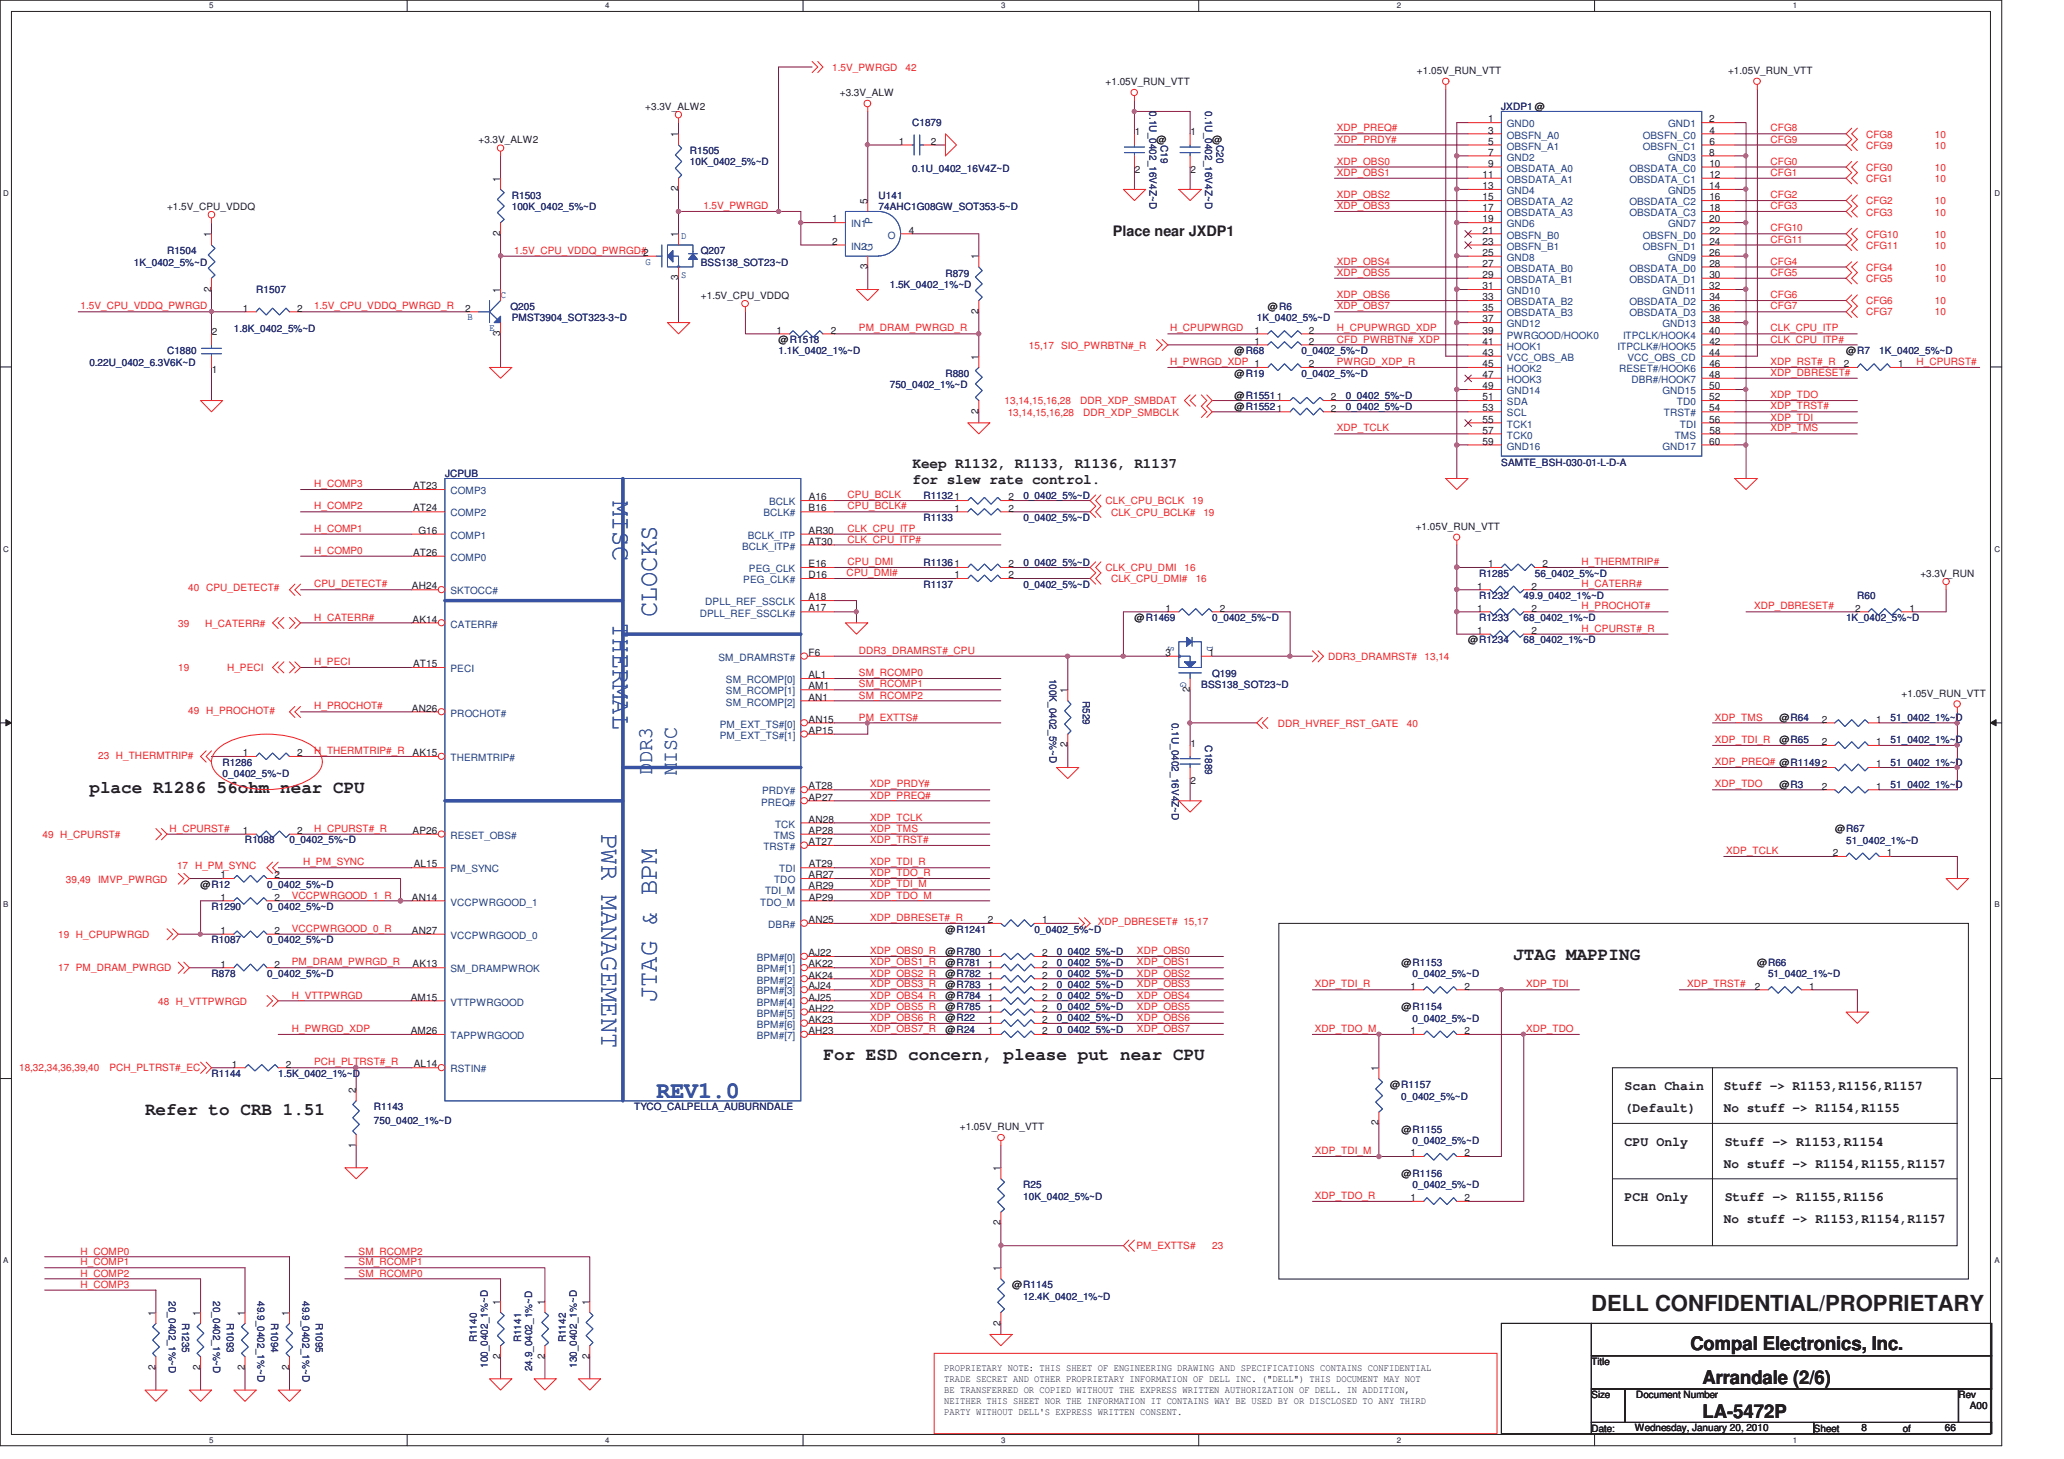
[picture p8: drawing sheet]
<svg xmlns="http://www.w3.org/2000/svg" width="297mm" height="210mm" viewBox="0 0 297 210" stroke-linecap="round" stroke-linejoin="round" font-family="sans-serif">
<defs><g id="words">
<g font-size="3.8" fill="#3953a4">
<text x="88.2" y="72" transform="rotate(90 88.2 72)">MISC</text>
<text x="88.2" y="89.7" transform="rotate(90 88.2 89.7)">THERMAL</text>
<text x="94.5" y="88.9" transform="rotate(-90 94.5 88.9)">CLOCKS</text>
<text x="86.6" y="120" transform="rotate(90 86.6 120)">PWR MANAGEMENT</text>
<text x="94.5" y="144.2" transform="rotate(-90 94.5 144.2)">JTAG &amp; BPM</text>
</g>
<text font-size="3.3" fill="#3953a4" x="94.5" y="158">REV1.0</text>
<text font-size="3.2" fill="#231f20" x="229" y="188.6">DELL CONFIDENTIAL/PROPRIETARY</text>
<g font-size="3" fill="#3953a4">
<text x="93.8" y="111.6" transform="rotate(-90 93.8 111.6)">DDR3</text>
<text x="97.4" y="111.6" transform="rotate(-90 97.4 111.6)">MISC</text>
</g>
<g font-size="2.7" fill="#231f20">
<text x="243.3" y="194.3">Compal Electronics, Inc.</text>
<text x="245" y="199.3">Arrandale (2/6)</text>
<text x="245" y="204.1">LA-5472P</text>
</g>
<g font-size="2.5" fill="#231f20">
<text x="12.9" y="114.1">place R1286 56ohm near CPU</text>
<text x="217.8" y="138.1">JTAG MAPPING</text>
<text x="118.5" y="152.5">For ESD concern, please put near CPU</text>
<text x="20.9" y="160.5">Refer to CRB 1.51</text>
</g>
<g font-size="2.1" fill="#231f20">
<text x="160.1" y="33.9">Place near JXDP1</text>
<text x="131.3" y="67.3">Keep R1132, R1133, R1136, R1137</text>
<text x="131.3" y="69.7">for slew rate control.</text>
</g>
<g font-size="1.9" fill="#231f20">
<text x="233.8" y="156.9">Scan Chain</text>
<text x="233.8" y="160.1">(Default)</text>
<text x="248.1" y="156.9">Stuff -&gt; R1153,R1156,R1157</text>
<text x="248.1" y="160.1">No stuff -&gt; R1154,R1155</text>
<text x="233.8" y="164.9">CPU Only</text>
<text x="248.2" y="164.9">Stuff -&gt; R1153,R1154</text>
<text x="233.8" y="172.9">PCH Only</text>
<text x="248.1" y="168.1">No stuff -&gt; R1154,R1155,R1157</text>
<text x="248.2" y="172.9">Stuff -&gt; R1155,R1156</text>
<text x="248.1" y="176.1">No stuff -&gt; R1153,R1154,R1157</text>
</g>
<g font-size="1.4" fill="#ed2024">
<text x="119.8" y="10.2">1.5V_PWRGD</text>
<text x="130.3" y="10.2">42</text>
<text x="192.4" y="18.9">XDP_PREQ#</text>
<text x="192.4" y="20.5">XDP_PRDY#</text>
<text x="192.4" y="23.7">XDP_OBS0</text>
<text x="254.8" y="23.7">CFG0</text>
<text x="254.8" y="18.9">CFG8</text>
<text x="254.8" y="20.5">CFG9</text>
<text x="268.5" y="21.4">CFG9</text>
<text x="268.5" y="19.8">CFG8</text>
<text x="278.5" y="21.4">10</text>
<text x="278.5" y="19.8">10</text>
<text x="192.4" y="25.3">XDP_OBS1</text>
<text x="192.4" y="28.5">XDP_OBS2</text>
<text x="254.8" y="25.3">CFG1</text>
<text x="254.8" y="28.5">CFG2</text>
<text x="268.5" y="24.6">CFG0</text>
<text x="268.5" y="26.2">CFG1</text>
<text x="268.5" y="29.4">CFG2</text>
<text x="278.5" y="24.6">10</text>
<text x="278.5" y="26.2">10</text>
<text x="278.5" y="29.4">10</text>
<text x="101.2" y="30.1">1.5V_PWRGD</text>
<text x="192.4" y="30.1">XDP_OBS3</text>
<text x="254.8" y="30.1">CFG3</text>
<text x="254.8" y="33.3">CFG10</text>
<text x="254.8" y="34.9">CFG11</text>
<text x="268.5" y="31">CFG3</text>
<text x="268.5" y="34.2">CFG10</text>
<text x="268.5" y="35.8">CFG11</text>
<text x="278.5" y="34.2">10</text>
<text x="278.5" y="35.8">10</text>
<text x="278.5" y="31">10</text>
<text x="74" y="36.5">1.5V_CPU_VDDQ_PWRGD#2</text>
<text x="192.4" y="38.1">XDP_OBS4</text>
<text x="192.4" y="39.7">XDP_OBS5</text>
<text x="254.8" y="38.1">CFG4</text>
<text x="254.8" y="39.7">CFG5</text>
<text x="268.5" y="39">CFG4</text>
<text x="268.5" y="40.6">CFG5</text>
<text x="278.5" y="39">10</text>
<text x="278.5" y="40.6">10</text>
<text x="11.6" y="44.5">1.5V_CPU_VDDQ_PWRGD</text>
<text x="45.2" y="44.5">1.5V_CPU_VDDQ_PWRGD_R</text>
<text x="123.6" y="47.7">PM_DRAM_PWRGD_R</text>
<text x="168.4" y="47.7">H_CPUPWRGD</text>
<text x="192.4" y="42.9">XDP_OBS6</text>
<text x="192.4" y="44.5">XDP_OBS7</text>
<text x="192.4" y="47.7">H_CPUPWRGD_XDP</text>
<text x="254.8" y="47.7">CLK_CPU_ITP</text>
<text x="254.8" y="42.9">CFG6</text>
<text x="254.8" y="44.5">CFG7</text>
<text x="268.5" y="43.8">CFG6</text>
<text x="268.5" y="45.4">CFG7</text>
<text x="278.5" y="43.8">10</text>
<text x="278.5" y="45.4">10</text>
<text x="148.1" y="50.2">15,17</text>
<text x="152.7" y="50.2">SIO_PWRBTN#_R</text>
<text x="168.4" y="52.5">H_PWRGD_XDP 1</text>
<text x="192.4" y="49.3">CFD_PWRBTN#_XDP</text>
<text x="192.4" y="52.5">PWRGD_XDP_R</text>
<text x="254.8" y="49.3">CLK_CPU_ITP#</text>
<text x="254.8" y="52.5">XDP_RST#_R</text>
<text x="275.8" y="52.5">H_CPURST#</text>
<text x="144.6" y="58.2">13,14,15,16,28</text>
<text x="145" y="59.8">13,14,15,16,28</text>
<text x="155.4" y="58.2">DDR_XDP_SMBDAT</text>
<text x="155.9" y="59.8">DDR_XDP_SMBCLK</text>
<text x="254.8" y="54.1">XDP_DBRESET#</text>
<text x="254.8" y="57.3">XDP_TDO</text>
<text x="254.8" y="58.9">XDP_TRST#</text>
<text x="192.4" y="62.1">XDP_TCLK</text>
<text x="254.8" y="62.1">XDP_TMS</text>
<text x="254.8" y="60.5">XDP_TDI</text>
<text x="45.2" y="70.1">H_COMP3</text>
<text x="122" y="71.7">CPU_BCLK</text>
<text x="45.2" y="73.3">H_COMP2</text>
<text x="45.2" y="76.5">H_COMP1</text>
<text x="122" y="76.5">CLK_CPU_ITP</text>
<text x="122" y="73.3">CPU_BCLK#</text>
<text x="159.1" y="72.6">CLK_CPU_BCLK</text>
<text x="159.9" y="74.2">CLK_CPU_BCLK#</text>
<text x="171.6" y="72.6">19</text>
<text x="173.2" y="74.2">19</text>
<text x="45.2" y="79.7">H_COMP0</text>
<text x="121.8" y="82.9">CPU_DMI#</text>
<text x="122" y="78.1">CLK_CPU_ITP#</text>
<text x="122" y="81.3">CPU_DMI</text>
<text x="159.1" y="82.2">CLK_CPU_DMI</text>
<text x="159.9" y="83.8">CLK_CPU_DMI#</text>
<text x="170.5" y="82.2">16</text>
<text x="172.1" y="83.8">16</text>
<text x="227.6" y="81.3">H_THERMTRIP#</text>
<text x="27.1" y="85.1">40 CPU_DETECT#</text>
<text x="45.2" y="89.3">H_CATERR#</text>
<text x="45.2" y="84.5">CPU_DETECT#</text>
<text x="227.6" y="84.5">H_CATERR#</text>
<text x="227.6" y="87.7">H_PROCHOT#</text>
<text x="252.4" y="87.7">XDP_DBRESET#</text>
<text x="25.6" y="90.2">39</text>
<text x="29.5" y="90.2">H_CATERR#</text>
<text x="45.2" y="95.7">H_PECI</text>
<text x="123.6" y="94.1">DDR3_DRAMRST#_CPU</text>
<text x="191.1" y="95">DDR3_DRAMRST#</text>
<text x="205" y="95">13,14</text>
<text x="227.6" y="90.9">H_CPURST#_R</text>
<text x="25.6" y="96.6">19</text>
<text x="32.7" y="96.6">H_PECI</text>
<text x="123.6" y="97.3">SM_RCOMP0</text>
<text x="123.6" y="100.5">SM_RCOMP2</text>
<text x="123.6" y="98.9">SM_RCOMP1</text>
<text x="27.1" y="102.7">49 H_PROCHOT#</text>
<text x="45.2" y="102.1">H_PROCHOT#</text>
<text x="123.6" y="103.7">PM_EXTTS#</text>
<text x="183.9" y="104.6">DDR_HVREF_RST_GATE</text>
<text x="202.5" y="104.6">40</text>
<text x="246.8" y="103.7">XDP_TMS</text>
<text x="246.8" y="106.9">XDP_TDI_R</text>
<text x="14.1" y="109.3">23 H_THERMTRIP#</text>
<text x="45.2" y="108.6">H_THERMTRIP#_R</text>
<text x="125.2" y="113.3">XDP_PRDY#</text>
<text x="246.8" y="113.3">XDP_TDO</text>
<text x="246.8" y="110.1">XDP_PREQ# @R11492</text>
<text x="24.4" y="119.7">H_CPURST#</text>
<text x="45.2" y="119.7">H_CPURST#_R</text>
<text x="125.2" y="119.7">XDP_TMS</text>
<text x="125.2" y="118.1">XDP_TCLK</text>
<text x="125.2" y="114.9">XDP_PREQ#</text>
<text x="6.1" y="120.6">49 H_CPURST#</text>
<text x="25.5" y="125.1">17 H_PM_SYNC</text>
<text x="43.6" y="124.5">H_PM_SYNC</text>
<text x="125.2" y="121.3">XDP_TRST#</text>
<text x="125.2" y="124.5">XDP_TDI_R</text>
<text x="248.4" y="122.9">XDP_TCLK</text>
<text x="9.5" y="127">39,49</text>
<text x="14.1" y="127">IMVP_PWRGD</text>
<text x="42" y="129.3">VCCPWRGOOD_1_R</text>
<text x="125.2" y="126.1">XDP_TDO_R</text>
<text x="125.2" y="127.7">XDP_TDI_M</text>
<text x="125.2" y="129.3">XDP_TDO_M</text>
<text x="8.4" y="135">19 H_CPUPWRGD</text>
<text x="42" y="134.1">VCCPWRGOOD_0_R</text>
<text x="125.2" y="132.5">XDP_DBRESET#_R</text>
<text x="125.2" y="137.3">XDP_OBS0_R</text>
<text x="158" y="133.1">XDP_DBRESET# 15,17</text>
<text x="163.6" y="137.3">XDP_OBS0</text>
<text x="8.4" y="139.8">17 PM_DRAM_PWRGD</text>
<text x="42" y="143.7">H_VTTPWRGD</text>
<text x="42" y="138.9">PM_DRAM_PWRGD_R</text>
<text x="125.2" y="142.1">XDP_OBS3_R</text>
<text x="125.2" y="140.6">XDP_OBS2_R</text>
<text x="125.2" y="138.9">XDP_OBS1_R</text>
<text x="125.2" y="143.7">XDP_OBS4_R</text>
<text x="163.6" y="140.6">XDP_OBS2</text>
<text x="163.6" y="142.1">XDP_OBS3</text>
<text x="163.6" y="143.7">XDP_OBS4</text>
<text x="163.6" y="138.9">XDP_OBS1</text>
<text x="189.2" y="142.1">XDP_TDI_R</text>
<text x="219.6" y="142.1">XDP_TDI</text>
<text x="242.8" y="142.1">XDP_TRST#</text>
<text x="22.8" y="144.6">48 H_VTTPWRGD</text>
<text x="42" y="148.6">H_PWRGD_XDP</text>
<text x="125.2" y="145.3">XDP_OBS5_R</text>
<text x="125.2" y="146.9">XDP_OBS6_R</text>
<text x="125.2" y="148.6">XDP_OBS7_R</text>
<text x="163.6" y="148.6">XDP_OBS7</text>
<text x="163.6" y="145.3">XDP_OBS5</text>
<text x="163.6" y="146.9">XDP_OBS6</text>
<text x="189.2" y="148.6">XDP_TDO_M</text>
<text x="219.6" y="148.6">XDP_TDO</text>
<text x="2.7" y="154.2">18,32,34,36,39,40</text>
<text x="15.7" y="154.2">PCH_PLTRST#_EC</text>
<text x="45.2" y="153.3">PCH_PLTRST#_R</text>
<text x="189.2" y="166.1">XDP_TDI_M</text>
<text x="189.2" y="172.5">XDP_TDO_R</text>
<text x="163.6" y="179.8">PM_EXTTS#</text>
<text x="174.4" y="179.8">23</text>
<text x="11.6" y="180.6">H_COMP0</text>
<text x="11.6" y="182.1">H_COMP1</text>
<text x="11.6" y="185.3">H_COMP3</text>
<text x="11.6" y="183.7">H_COMP2</text>
<text x="51.6" y="182.1">SM_RCOMP1</text>
<text x="51.6" y="180.6">SM_RCOMP2</text>
<text x="51.6" y="183.7">SM_RCOMP0</text>
</g>
<g font-size="1.4" fill="#231f20">
<text x="203.9" y="10.7">+1.05V_RUN_VTT</text>
<text x="248.7" y="10.7">+1.05V_RUN_VTT</text>
<text x="92.9" y="15.8">+3.3V_ALW2</text>
<text x="120.9" y="13.9">+3.3V_ALW</text>
<text x="159.1" y="12.3">+1.05V_RUN_VTT</text>
<text x="214.2" y="17.6">1</text>
<text x="246" y="17.6">2</text>
<text x="68.9" y="20.6">+3.3V_ALW2</text>
<text x="97.6" y="19.8" transform="rotate(-90 97.6 19.8)">1</text>
<text x="129.4" y="20.8">1</text>
<text x="134" y="20.8">2</text>
<text x="163.3" y="19.5">1</text>
<text x="166.4" y="20.6">@</text>
<text x="171.3" y="19.5">1</text>
<text x="174.4" y="20.6">@</text>
<text x="214.2" y="19.2">3</text>
<text x="214.2" y="20.8">5</text>
<text x="214.2" y="22.4">7</text>
<text x="214.2" y="24">9</text>
<text x="246" y="22.4">8</text>
<text x="246" y="19.2">4</text>
<text x="246" y="20.8">6</text>
<text x="246" y="24">10</text>
<text x="72" y="26.2" transform="rotate(-90 72 26.2)">1</text>
<text x="97.6" y="27.6" transform="rotate(-90 97.6 27.6)">2</text>
<text x="124.8" y="29.3" transform="rotate(-90 124.8 29.3)">5</text>
<text x="163.3" y="24.9">2</text>
<text x="171.3" y="24.9">2</text>
<text x="213.3" y="25.6">11</text>
<text x="213.3" y="27.2">13</text>
<text x="213.3" y="28.8">15</text>
<text x="246" y="27.2">14</text>
<text x="246" y="25.6">12</text>
<text x="246" y="28.8">16</text>
<text x="24" y="30.2">+1.5V_CPU_VDDQ</text>
<text x="30.4" y="34.2" transform="rotate(-90 30.4 34.2)">1</text>
<text x="72" y="33.9" transform="rotate(-90 72 33.9)">2</text>
<text x="97.6" y="34.2" transform="rotate(-90 97.6 34.2)">1</text>
<text x="119.8" y="32">1</text>
<text x="119.8" y="35.2">2</text>
<text x="130.8" y="33.6">4</text>
<text x="213.3" y="30.4">17</text>
<text x="213.3" y="32">19</text>
<text x="213.3" y="33.6">21</text>
<text x="213.3" y="35.2">23</text>
<text x="246" y="32">20</text>
<text x="246" y="33.6">22</text>
<text x="246" y="35.2">24</text>
<text x="246" y="30.4">18</text>
<text x="30.4" y="42" transform="rotate(-90 30.4 42)">2</text>
<text x="97.6" y="40.3" transform="rotate(-90 97.6 40.3)">3</text>
<text x="124.8" y="38.8" transform="rotate(-90 124.8 38.8)">3</text>
<text x="140.8" y="37.3" transform="rotate(-90 140.8 37.3)">1</text>
<text x="213.3" y="36.8">25</text>
<text x="213.3" y="38.4">27</text>
<text x="213.3" y="40">29</text>
<text x="213.3" y="41.6">31</text>
<text x="246" y="41.6">32</text>
<text x="246" y="36.8">26</text>
<text x="246" y="38.4">28</text>
<text x="246" y="40">30</text>
<text x="35" y="44.8">1</text>
<text x="42.8" y="44.8">2</text>
<text x="67" y="44.8">2</text>
<text x="72" y="42.2" transform="rotate(-90 72 42.2)">1</text>
<text x="100.9" y="43">+1.5V_CPU_VDDQ</text>
<text x="140.8" y="45.2" transform="rotate(-90 140.8 45.2)">2</text>
<text x="182.5" y="44.6">@R6</text>
<text x="213.3" y="43.2">33</text>
<text x="213.3" y="44.8">35</text>
<text x="213.3" y="46.4">37</text>
<text x="246" y="46.4">38</text>
<text x="246" y="43.2">34</text>
<text x="246" y="44.8">36</text>
<text x="30.5" y="53.7">1</text>
<text x="30.5" y="48.3">2</text>
<text x="72" y="48.3" transform="rotate(-90 72 48.3)">3</text>
<text x="111.8" y="48">1</text>
<text x="112.1" y="49.4">@R1518</text>
<text x="119.6" y="48">2</text>
<text x="140.8" y="51.8" transform="rotate(-90 140.8 51.8)">1</text>
<text x="177.7" y="51">@R68</text>
<text x="180.5" y="48">1</text>
<text x="180.5" y="49.6">1</text>
<text x="188.4" y="48">2</text>
<text x="188.4" y="49.6">2</text>
<text x="188.4" y="52.8">2</text>
<text x="213.3" y="48">39</text>
<text x="213.3" y="49.6">41</text>
<text x="213.3" y="51.2">43</text>
<text x="213.3" y="52.8">45</text>
<text x="246" y="48">40</text>
<text x="246" y="51.2">44</text>
<text x="246" y="49.6">42</text>
<text x="246" y="52.8">46</text>
<text x="265.4" y="52.8">2</text>
<text x="265.7" y="51">@R7</text>
<text x="273.2" y="52.8">1</text>
<text x="140.8" y="59.6" transform="rotate(-90 140.8 59.6)">2</text>
<text x="177.7" y="57.4">@R15511</text>
<text x="177.7" y="59">@R15521</text>
<text x="177.7" y="54.2">@R19</text>
<text x="191.5" y="57.6">2</text>
<text x="191.5" y="59.2">2</text>
<text x="213.3" y="54.4">47</text>
<text x="213.3" y="56">49</text>
<text x="213.3" y="57.6">51</text>
<text x="213.3" y="59.2">53</text>
<text x="246" y="56">50</text>
<text x="246" y="59.2">54</text>
<text x="246" y="57.6">52</text>
<text x="246" y="54.4">48</text>
<text x="213.3" y="60.8">55</text>
<text x="213.3" y="62.4">57</text>
<text x="213.3" y="64">59</text>
<text x="246" y="64">60</text>
<text x="246" y="60.8">56</text>
<text x="246" y="62.4">58</text>
<text x="59.5" y="70.4">AT23</text>
<text x="116.4" y="72">A16</text>
<text x="59.5" y="73.6">AT24</text>
<text x="60.2" y="76.8">G16</text>
<text x="116.4" y="76.8">AR30</text>
<text x="116.4" y="73.6">B16</text>
<text x="137.4" y="73.6">1</text>
<text x="145.2" y="73.6">2</text>
<text x="145.2" y="72">2</text>
<text x="203.7" y="76.3">+1.05V_RUN_VTT</text>
<text x="59.5" y="80">AT26</text>
<text x="116.4" y="78.4">AT30</text>
<text x="116.4" y="83.2">D16</text>
<text x="116.4" y="81.6">E16</text>
<text x="137.4" y="83.2">1</text>
<text x="145.2" y="81.6">2</text>
<text x="145.2" y="83.2">2</text>
<text x="214.1" y="81.6">1</text>
<text x="222" y="81.6">2</text>
<text x="276.4" y="83">+3.3V_RUN</text>
<text x="59.3" y="84.8">AH24</text>
<text x="59.4" y="89.6">AK14</text>
<text x="116.4" y="88">A17</text>
<text x="116.4" y="86.4">A18</text>
<text x="163.3" y="89.4">@R1469</text>
<text x="167.8" y="88">1</text>
<text x="175.5" y="88">2</text>
<text x="212.6" y="88">1</text>
<text x="212.6" y="84.8">1</text>
<text x="220.4" y="88">2</text>
<text x="220.4" y="84.8">2</text>
<text x="267" y="88">2</text>
<text x="274.8" y="88">1</text>
<text x="116.4" y="94.4">F6</text>
<text x="167.8" y="94.4">3</text>
<text x="174" y="94.4">1</text>
<text x="211.3" y="92.6">@R1234</text>
<text x="212.6" y="91.2">1</text>
<text x="220.4" y="91.2">2</text>
<text x="59.5" y="96">AT15</text>
<text x="116.4" y="99.2">AM1</text>
<text x="116.4" y="100.8">AN1</text>
<text x="116.4" y="97.6">AL1</text>
<text x="153.6" y="99.8" transform="rotate(-90 153.6 99.8)">1</text>
<text x="171.2" y="99.6" transform="rotate(-90 171.2 99.6)">2</text>
<text x="273.7" y="100.3">+1.05V_RUN_VTT</text>
<text x="59.3" y="102.4">AN26</text>
<text x="116.4" y="104">AN15</text>
<text x="116.4" y="105.6">AP15</text>
<text x="153.6" y="107.6" transform="rotate(-90 153.6 107.6)">2</text>
<text x="171.3" y="107.5">1</text>
<text x="256.1" y="107">@R65</text>
<text x="256.1" y="103.8">@R64</text>
<text x="262.2" y="107.2">2</text>
<text x="262.2" y="104">2</text>
<text x="270" y="107.2">1</text>
<text x="270" y="104">1</text>
<text x="35" y="108.8">1</text>
<text x="42.8" y="108.8">2</text>
<text x="59.4" y="108.8">AK15</text>
<text x="116.4" y="113.6">AT28</text>
<text x="171.3" y="112.9">2</text>
<text x="256.1" y="113.4">@R3</text>
<text x="262.2" y="113.6">2</text>
<text x="270" y="113.6">1</text>
<text x="270" y="110.4">1</text>
<text x="116.4" y="115.2">AP27</text>
<text x="116.4" y="118.4">AN28</text>
<text x="264.1" y="119.8">@R67</text>
<text x="35" y="120">1</text>
<text x="42.8" y="120">2</text>
<text x="59.4" y="120">AP26</text>
<text x="59.5" y="124.8">AL15</text>
<text x="116.4" y="120">AP28</text>
<text x="116.4" y="121.6">AT27</text>
<text x="116.4" y="124.8">AT29</text>
<text x="263.8" y="123.2">2</text>
<text x="271.5" y="123.2">1</text>
<text x="28.9" y="127.8">@R12</text>
<text x="31.7" y="126.4">1</text>
<text x="31.7" y="129.6">1</text>
<text x="39.5" y="126.4">2</text>
<text x="39.5" y="129.6">2</text>
<text x="59.3" y="129.6">AN14</text>
<text x="116.4" y="126.4">AR27</text>
<text x="116.4" y="128">AR29</text>
<text x="116.4" y="129.6">AP29</text>
<text x="31.7" y="134.4">1</text>
<text x="39.5" y="134.4">2</text>
<text x="59.3" y="134.4">AN27</text>
<text x="116.4" y="137.6">AJ22</text>
<text x="116.4" y="132.8">AN25</text>
<text x="136.1" y="134.2">@R1241</text>
<text x="136.1" y="137.4">@R780</text>
<text x="142.2" y="132.8">2</text>
<text x="142.2" y="137.6">1</text>
<text x="150" y="132.8">1</text>
<text x="150" y="137.6">2</text>
<text x="31.7" y="139.2">1</text>
<text x="39.5" y="139.2">2</text>
<text x="59.4" y="139.2">AK13</text>
<text x="116.4" y="139.2">AK22</text>
<text x="116.4" y="140.9">AK24</text>
<text x="116.4" y="142.4">AJ24</text>
<text x="136.1" y="140.6">@R782</text>
<text x="136.1" y="139">@R781</text>
<text x="136.1" y="143.8">@R784</text>
<text x="136.1" y="142.2">@R783</text>
<text x="142.2" y="140.8">1</text>
<text x="142.2" y="139.2">1</text>
<text x="142.2" y="142.4">1</text>
<text x="150" y="140.8">2</text>
<text x="150" y="139.2">2</text>
<text x="150" y="142.4">2</text>
<text x="201.7" y="139">@R1153</text>
<text x="203" y="142.4">1</text>
<text x="210.8" y="142.4">2</text>
<text x="252.5" y="142.4">2</text>
<text x="252.9" y="139">@R66</text>
<text x="260.4" y="142.4">1</text>
<text x="59.1" y="144">AM15</text>
<text x="59.1" y="148.8">AM26</text>
<text x="116.4" y="144">AJ25</text>
<text x="116.4" y="145.6">AH22</text>
<text x="116.4" y="147.2">AK23</text>
<text x="116.4" y="148.8">AH23</text>
<text x="136.1" y="148.6">@R24</text>
<text x="136.1" y="147">@R22</text>
<text x="136.1" y="145.4">@R785</text>
<text x="142.2" y="148.8">1</text>
<text x="142.2" y="144">1</text>
<text x="142.2" y="147.2">1</text>
<text x="142.2" y="145.6">1</text>
<text x="150" y="148.8">2</text>
<text x="150" y="144">2</text>
<text x="150" y="147.2">2</text>
<text x="150" y="145.6">2</text>
<text x="201.7" y="145.4">@R1154</text>
<text x="203" y="148.8">1</text>
<text x="210.8" y="148.8">2</text>
<text x="33.4" y="153.6">1</text>
<text x="41.1" y="153.6">2</text>
<text x="59.5" y="153.6">AL14</text>
<text x="198.4" y="154.2" transform="rotate(-90 198.4 154.2)">1</text>
<text x="51.2" y="157.4" transform="rotate(-90 51.2 157.4)">2</text>
<text x="198.4" y="162" transform="rotate(-90 198.4 162)">2</text>
<text x="200.1" y="156.6">@R1157</text>
<text x="51.2" y="165.2" transform="rotate(-90 51.2 165.2)">1</text>
<text x="138.1" y="162.7">+1.05V_RUN_VTT</text>
<text x="201.7" y="163">@R1155</text>
<text x="203" y="166.4">1</text>
<text x="210.8" y="166.4">2</text>
<text x="144" y="168.6" transform="rotate(-90 144 168.6)">1</text>
<text x="201.7" y="169.4">@R1156</text>
<text x="203" y="172.8">1</text>
<text x="210.8" y="172.8">2</text>
<text x="144" y="176.4" transform="rotate(-90 144 176.4)">2</text>
<text x="144" y="183" transform="rotate(-90 144 183)">1</text>
<text x="145.7" y="185.4">@R1145</text>
<text x="22.4" y="189.4" transform="rotate(-90 22.4 189.4)">1</text>
<text x="28.8" y="189.4" transform="rotate(-90 28.8 189.4)">1</text>
<text x="35.2" y="189.4" transform="rotate(-90 35.2 189.4)">1</text>
<text x="41.6" y="189.4" transform="rotate(-90 41.6 189.4)">1</text>
<text x="72" y="187.8" transform="rotate(-90 72 187.8)">1</text>
<text x="78.4" y="187.8" transform="rotate(-90 78.4 187.8)">1</text>
<text x="84.8" y="187.8" transform="rotate(-90 84.8 187.8)">1</text>
<text x="144" y="190.8" transform="rotate(-90 144 190.8)">2</text>
<text x="22.4" y="197.2" transform="rotate(-90 22.4 197.2)">2</text>
<text x="28.8" y="197.2" transform="rotate(-90 28.8 197.2)">2</text>
<text x="35.2" y="197.2" transform="rotate(-90 35.2 197.2)">2</text>
<text x="41.6" y="197.2" transform="rotate(-90 41.6 197.2)">2</text>
<text x="72" y="195.6" transform="rotate(-90 72 195.6)">2</text>
<text x="78.4" y="195.6" transform="rotate(-90 78.4 195.6)">2</text>
<text x="84.8" y="195.6" transform="rotate(-90 84.8 195.6)">2</text>
<text x="135.9" y="197.4">PROPRIETARY NOTE: THIS SHEET OF ENGINEERING DRAWING AND SPECIFICATIONS CONTAINS CONFIDENTIAL</text>
<text x="229" y="196.5">Title</text>
<text x="135.9" y="198.9">TRADE SECRET AND OTHER PROPRIETARY INFORMATION OF DELL INC. (&quot;DELL&quot;) THIS DOCUMENT MAY NOT</text>
<text x="135.9" y="200.5">BE TRANSFERRED OR COPIED WITHOUT THE EXPRESS WRITTEN AUTHORIZATION OF DELL. IN ADDITION,</text>
<text x="135.9" y="202.1">NEITHER THIS SHEET NOR THE INFORMATION IT CONTAINS WAY BE USED BY OR DISCLOSED TO ANY THIRD</text>
<text x="135.9" y="203.6">PARTY WITHOUT DELL'S EXPRESS WRITTEN CONSENT.</text>
<text x="229" y="201.2">Size</text>
<text x="235.4" y="201.2">Document Number</text>
<text x="281.8" y="201.2">Rev</text>
<text x="283.5" y="202.9">A00</text>
<text x="229" y="206.1">Date:</text>
<text x="235.3" y="205.9">Wednesday, January 20, 2010</text>
<text x="261" y="206.1">Sheet</text>
<text x="267.9" y="205.9">8</text>
<text x="273.8" y="206.1">of</text>
<text x="279.9" y="205.9">66</text>
</g>
<g font-size="1.4" fill="#282973">
<text x="165.4" y="16" transform="rotate(90 165.4 16)">0.1U_0402_16V4Z~D</text>
<text x="173.4" y="16" transform="rotate(90 173.4 16)">0.1U_0402_16V4Z~D</text>
<text x="216.1" y="15.8">JXDP1 @</text>
<text x="99.3" y="22.2">R1505</text>
<text x="99.3" y="23.8">10K_0402_5%~D</text>
<text x="131.3" y="18.2">C1879</text>
<text x="167" y="20.9" transform="rotate(90 167 20.9)">C19</text>
<text x="175" y="20.9" transform="rotate(90 175 20.9)">C20</text>
<text x="73.7" y="28.6">R1503</text>
<text x="126.4" y="28.6">U141</text>
<text x="131.3" y="24.8">0.1U_0402_16V4Z~D</text>
<text x="73.7" y="30.2">100K_0402_5%~D</text>
<text x="126.4" y="30.2">74AHC1G08GW_SOT353-5~D</text>
<text x="19.3" y="38.2">1K_0402_5%~D</text>
<text x="24" y="36.6">R1504</text>
<text x="100.9" y="36.6">Q207</text>
<text x="100.9" y="38.2">BSS138_SOT23~D</text>
<text x="128.1" y="41.4">1.5K_0402_1%~D</text>
<text x="136.1" y="39.8">R879</text>
<text x="33.7" y="47.8">1.8K_0402_5%~D</text>
<text x="36.9" y="42.2">R1507</text>
<text x="73.5" y="44.6">Q205</text>
<text x="73.6" y="46.2">PMST3904_SOT323-3~D</text>
<text x="180.9" y="46.2">1K_0402_5%~D</text>
<text x="12.9" y="52.6">0.22U_0402_6.3V6K~D</text>
<text x="24" y="51">C1880</text>
<text x="112.1" y="51">1.1K_0402_1%~D</text>
<text x="187.3" y="51">0_0402_5%~D</text>
<text x="270.5" y="51">1K_0402_5%~D</text>
<text x="128.1" y="55.8">750_0402_1%~D</text>
<text x="136.1" y="54.2">R880</text>
<text x="187.3" y="54.2">0_0402_5%~D</text>
<text x="193.7" y="57.4">0_0402_5%~D</text>
<text x="193.7" y="59">0_0402_5%~D</text>
<text x="64.1" y="68.6">JCPUB</text>
<text x="132.9" y="71.8">R11321</text>
<text x="147.3" y="71.8">0_0402_5%~D</text>
<text x="216.1" y="67">SAMTE_BSH-030-01-L-D-A</text>
<text x="132.9" y="75">R1133</text>
<text x="147.3" y="75">0_0402_5%~D</text>
<text x="132.9" y="81.4">R11361</text>
<text x="147.3" y="81.4">0_0402_5%~D</text>
<text x="212.9" y="83">R1285</text>
<text x="220.9" y="83">56_0402_5%~D</text>
<text x="132.9" y="84.6">R1137</text>
<text x="147.3" y="84.6">0_0402_5%~D</text>
<text x="174.5" y="89.4">0_0402_5%~D</text>
<text x="212.9" y="89.4">R1233</text>
<text x="212.9" y="86.2">R1232</text>
<text x="219.3" y="89.4">68_0402_1%~D</text>
<text x="219.3" y="86.2">49.9_0402_1%~D</text>
<text x="265.7" y="89.4">1K_0402_5%~D</text>
<text x="267.3" y="86.2">R60</text>
<text x="219.3" y="92.6">68_0402_1%~D</text>
<text x="151" y="97.7" transform="rotate(90 151 97.7)">100K_0402_5%~D</text>
<text x="155.8" y="100.9" transform="rotate(90 155.8 100.9)">R529</text>
<text x="172.9" y="99">BSS138_SOT23~D</text>
<text x="174.4" y="97.4">Q199</text>
<text x="168.6" y="104" transform="rotate(90 168.6 104)">0.1U_0402_16V4Z~D</text>
<text x="173.4" y="107.3" transform="rotate(90 173.4 107.3)">C1889</text>
<text x="272.1" y="107">51_0402_1%~D</text>
<text x="272.1" y="103.8">51_0402_1%~D</text>
<text x="32" y="110.2">R1286</text>
<text x="32" y="111.8">0_0402_5%~D</text>
<text x="272.1" y="113.4">51_0402_1%~D</text>
<text x="272.1" y="110.2">51_0402_1%~D</text>
<text x="35.3" y="121.4">R1088</text>
<text x="41.7" y="121.4">0_0402_5%~D</text>
<text x="265.7" y="121.4">51_0402_1%~D</text>
<text x="30.4" y="131">R1290</text>
<text x="38.4" y="127.8">0_0402_5%~D</text>
<text x="38.4" y="131">0_0402_5%~D</text>
<text x="30.4" y="135.8">R1087</text>
<text x="38.4" y="135.8">0_0402_5%~D</text>
<text x="148.9" y="134.2">0_0402_5%~D</text>
<text x="152.1" y="137.4">0_0402_5%~D</text>
<text x="30.4" y="140.6">R878</text>
<text x="38.4" y="140.6">0_0402_5%~D</text>
<text x="152.1" y="140.6">0_0402_5%~D</text>
<text x="152.1" y="139">0_0402_5%~D</text>
<text x="152.1" y="143.8">0_0402_5%~D</text>
<text x="152.1" y="142.2">0_0402_5%~D</text>
<text x="203.3" y="140.6">0_0402_5%~D</text>
<text x="254.4" y="140.6">51_0402_1%~D</text>
<text x="152.1" y="148.6">0_0402_5%~D</text>
<text x="152.1" y="147">0_0402_5%~D</text>
<text x="152.1" y="145.4">0_0402_5%~D</text>
<text x="203.3" y="147">0_0402_5%~D</text>
<text x="30.4" y="155">R1144</text>
<text x="40" y="155">1.5K_0402_1%~D</text>
<text x="53.8" y="159.8">R1143</text>
<text x="53.8" y="161.8">750_0402_1%~D</text>
<text x="91.3" y="159.8">TYCO_CALPELLA_AUBURNDALE</text>
<text x="201.7" y="158.2">0_0402_5%~D</text>
<text x="203.3" y="164.6">0_0402_5%~D</text>
<text x="147.3" y="171">R25</text>
<text x="147.3" y="172.6">10K_0402_5%~D</text>
<text x="203.3" y="171">0_0402_5%~D</text>
<text x="24.3" y="187.3" transform="rotate(90 24.3 187.3)">20_0402_1%~D</text>
<text x="26.2" y="190.5" transform="rotate(90 26.2 190.5)">R1235</text>
<text x="30.7" y="187.3" transform="rotate(90 30.7 187.3)">20_0402_1%~D</text>
<text x="32.6" y="190.5" transform="rotate(90 32.6 190.5)">R1093</text>
<text x="37.1" y="187.3" transform="rotate(90 37.1 187.3)">49.9_0402_1%~D</text>
<text x="39" y="190.5" transform="rotate(90 39 190.5)">R1094</text>
<text x="43.5" y="187.3" transform="rotate(90 43.5 187.3)">49.9_0402_1%~D</text>
<text x="45.4" y="190.5" transform="rotate(90 45.4 190.5)">R1095</text>
<text x="147.3" y="187">12.4K_0402_1%~D</text>
<text x="68.6" y="193.2" transform="rotate(-90 68.6 193.2)">R1140</text>
<text x="70.2" y="196.9" transform="rotate(-90 70.2 196.9)">100_0402_1%~D</text>
<text x="75" y="193.2" transform="rotate(-90 75 193.2)">R1141</text>
<text x="76.6" y="197.4" transform="rotate(-90 76.6 197.4)">24.9_0402_1%~D</text>
<text x="81.4" y="193.2" transform="rotate(-90 81.4 193.2)">R1142</text>
<text x="83" y="196.9" transform="rotate(-90 83 196.9)">130_0402_1%~D</text>
</g>
<g font-size="1.4" fill="#1d437e">
<text x="216.9" y="18.3">GND0</text>
<text x="216.9" y="19.9">OBSFN_A0</text>
<text x="216.9" y="21.5">OBSFN_A1</text>
<text x="216.9" y="23.1">GND2</text>
<text x="236.4" y="19.9">OBSFN_C0</text>
<text x="236.4" y="21.5">OBSFN_C1</text>
<text x="240.1" y="18.3">GND1</text>
<text x="240.1" y="23.1">GND3</text>
<text x="216.9" y="24.7">OBSDATA_A0</text>
<text x="216.9" y="26.3">OBSDATA_A1</text>
<text x="216.9" y="27.9">GND4</text>
<text x="216.9" y="29.5">OBSDATA_A2</text>
<text x="234.5" y="24.7">OBSDATA_C0</text>
<text x="234.5" y="26.3">OBSDATA_C1</text>
<text x="234.5" y="29.5">OBSDATA_C2</text>
<text x="240.1" y="27.9">GND5</text>
<text x="122.5" y="32.7">IN1</text>
<text x="122.5" y="36">IN2</text>
<text x="125.6" y="32.2" transform="rotate(-90 125.6 32.2)">P</text>
<text x="127.8" y="34.3">O</text>
<text x="216.9" y="31.1">OBSDATA_A3</text>
<text x="216.9" y="32.7">GND6</text>
<text x="216.9" y="34.3">OBSFN_B0</text>
<text x="216.9" y="36">OBSFN_B1</text>
<text x="234.5" y="31.1">OBSDATA_C3</text>
<text x="236.4" y="34.3">OBSFN_D0</text>
<text x="236.4" y="36">OBSFN_D1</text>
<text x="240.1" y="32.7">GND7</text>
<text x="125.6" y="36.1" transform="rotate(-90 125.6 36.1)">G</text>
<text x="216.9" y="37.5">GND8</text>
<text x="216.9" y="39.1">OBSDATA_B0</text>
<text x="216.9" y="40.7">OBSDATA_B1</text>
<text x="234.5" y="39.1">OBSDATA_D0</text>
<text x="234.5" y="40.7">OBSDATA_D1</text>
<text x="240.1" y="37.5">GND9</text>
<text x="216.9" y="42.3">GND10</text>
<text x="216.9" y="43.9">OBSDATA_B2</text>
<text x="216.9" y="45.5">OBSDATA_B3</text>
<text x="216.9" y="47.1">GND12</text>
<text x="234.5" y="43.9">OBSDATA_D2</text>
<text x="234.5" y="45.5">OBSDATA_D3</text>
<text x="239.3" y="42.3">GND11</text>
<text x="239.3" y="47.1">GND13</text>
<text x="216.9" y="48.7">PWRGOOD/HOOK0</text>
<text x="216.9" y="50.3">HOOK1</text>
<text x="216.9" y="51.9">VCC_OBS_AB</text>
<text x="216.9" y="53.6">HOOK2</text>
<text x="232.8" y="50.3">ITPCLK#/HOOK5</text>
<text x="233" y="53.6">RESET#/HOOK6</text>
<text x="233.6" y="48.7">ITPCLK/HOOK4</text>
<text x="234.2" y="51.9">VCC_OBS_CD</text>
<text x="216.9" y="55.1">HOOK3</text>
<text x="216.9" y="56.7">GND14</text>
<text x="216.9" y="58.3">SDA</text>
<text x="216.9" y="59.9">SCL</text>
<text x="234.8" y="55.1">DBR#/HOOK7</text>
<text x="239.3" y="56.7">GND15</text>
<text x="239.5" y="59.9">TRST#</text>
<text x="241.3" y="58.3">TD0</text>
<text x="216.9" y="61.6">TCK1</text>
<text x="216.9" y="63.1">TCK0</text>
<text x="216.9" y="64.7">GND16</text>
<text x="239.3" y="64.7">GND17</text>
<text x="241" y="63.1">TMS</text>
<text x="241.8" y="61.6">TDI</text>
<text x="64.8" y="71.1">COMP3</text>
<text x="64.8" y="74.3">COMP2</text>
<text x="64.8" y="77.5">COMP1</text>
<text x="107.6" y="77.5">BCLK_ITP</text>
<text x="109.9" y="74.3">BCLK#</text>
<text x="110.7" y="72.7">BCLK</text>
<text x="64.8" y="80.7">COMP0</text>
<text x="106.8" y="79.1">BCLK_ITP#</text>
<text x="107" y="83.9">PEG_CLK#</text>
<text x="107.8" y="82.3">PEG_CLK</text>
<text x="64.8" y="85.6">SKTOCC#</text>
<text x="100.7" y="88.7">DPLL_REF_SSCLK#</text>
<text x="101.5" y="87.1">DPLL_REF_SSCLK</text>
<text x="64.8" y="90.3">CATERR#</text>
<text x="103.4" y="95.1">SM_DRAMRST#</text>
<text x="64.8" y="96.7">PECI</text>
<text x="104.5" y="99.9">SM_RCOMP[1]</text>
<text x="104.5" y="101.6">SM_RCOMP[2]</text>
<text x="104.5" y="98.3">SM_RCOMP[0]</text>
<text x="64.8" y="103.1">PROCHOT#</text>
<text x="103.6" y="104.7">PM_EXT_TS#[0]</text>
<text x="103.6" y="106.3">PM_EXT_TS#[1]</text>
<text x="64.8" y="109.5">THERMTRIP#</text>
<text x="109.5" y="116">PREQ#</text>
<text x="109.7" y="114.3">PRDY#</text>
<text x="111.6" y="119.1">TCK</text>
<text x="64.8" y="120.7">RESET_OBS#</text>
<text x="64.8" y="125.6">PM_SYNC</text>
<text x="109.9" y="122.3">TRST#</text>
<text x="111.4" y="120.7">TMS</text>
<text x="112.2" y="125.6">TDI</text>
<text x="64.8" y="130.4">VCCPWRGOOD_1</text>
<text x="109.4" y="130.4">TDO_M</text>
<text x="110.1" y="128.7">TDI_M</text>
<text x="111.4" y="127.1">TDO</text>
<text x="64.8" y="135.1">VCCPWRGOOD_0</text>
<text x="110.6" y="133.6">DBR#</text>
<text x="64.8" y="140">SM_DRAMPWROK</text>
<text x="108.9" y="138.3">BPM#[0]</text>
<text x="108.9" y="140">BPM#[1]</text>
<text x="108.9" y="141.6">BPM#[2]</text>
<text x="108.9" y="143.1">BPM#[3]</text>
<text x="64.8" y="144.7">VTTPWRGOOD</text>
<text x="64.8" y="149.5">TAPPWRGOOD</text>
<text x="108.9" y="144.7">BPM#[4]</text>
<text x="108.9" y="146.3">BPM#[5]</text>
<text x="108.9" y="148">BPM#[6]</text>
<text x="108.9" y="149.5">BPM#[7]</text>
<text x="64.8" y="154.3">RSTIN#</text>
</g>
<g font-size="1.4" fill="#3953a4">
<text x="98" y="34.4">D</text>
<text x="92.9" y="38.2">G</text>
<text x="98" y="40">S</text>
<text x="67.3" y="46.1">B</text>
<text x="70.5" y="47.6">E</text>
<text x="72.1" y="42.8">C</text>
<text x="168.1" y="93" transform="rotate(90 168.1 93)">S</text>
<text x="173.8" y="93" transform="rotate(90 173.8 93)">D</text>
<text x="169.9" y="98.1" transform="rotate(90 169.9 98.1)">G</text>
</g>
<g font-size="1.1" fill="#231f20">
<text x="30.1" y="1.2">5</text>
<text x="87.1" y="1.2">4</text>
<text x="144.1" y="1.2">3</text>
<text x="201" y="1.2">2</text>
<text x="258" y="1.2">1</text>
<text x=".5" y="28.2">D</text>
<text x="287" y="28.2">D</text>
<text x=".5" y="79.4">C</text>
<text x="287" y="79.4">C</text>
<text x=".5" y="130.6">B</text>
<text x="287" y="130.6">B</text>
<text x=".5" y="181.8">A</text>
<text x="287" y="181.8">A</text>
<text x="30.1" y="207.6">5</text>
<text x="87.1" y="207.6">4</text>
<text x="144.1" y="207.6">3</text>
<text x="201" y="207.6">2</text>
<text x="258" y="207.6">1</text>
</g>
</g></defs>
<path d="M0 0h288.1v208.1h-288.1zM1.6 1.6h284.9v204.8h-284.9z" fill="none" stroke="#231f20" stroke-width=".14"/>
<g fill="#fff">
<path d="M30.1 .2h.6v1.2h-.6z"/>
<path d="M30.1 206.6h.6v1.2h-.6z"/>
</g>
<path d="M58.6 0v1.6M58.6 206.4v1.7" fill="none" stroke="#231f20" stroke-width=".14"/>
<g fill="#fff">
<path d="M87 .2h.6v1.2h-.6z"/>
<path d="M87 206.6h.6v1.2h-.6z"/>
</g>
<path d="M115.6 0v1.6M115.6 206.4v1.7" fill="none" stroke="#231f20" stroke-width=".14"/>
<g fill="#fff">
<path d="M144 .2h.6v1.2h-.6z"/>
<path d="M144 206.6h.6v1.2h-.6z"/>
</g>
<path d="M172.5 0v1.6M172.5 206.4v1.7" fill="none" stroke="#231f20" stroke-width=".14"/>
<g fill="#fff">
<path d="M200.9 .2h.6v1.2h-.6z"/>
<path d="M200.9 206.6h.6v1.2h-.6z"/>
</g>
<path d="M229.5 0v1.6M229.5 206.4v1.7" fill="none" stroke="#231f20" stroke-width=".14"/>
<g fill="#fff">
<path d="M257.9 .2h.6v1.2h-.6z"/>
<path d="M257.9 206.6h.6v1.2h-.6z"/>
<path d="M.5 27.2h.7v1.2h-.7z"/>
<path d="M286.9 27.2h.7v1.2h-.7z"/>
<path d="M.5 78.4h.7v1.2h-.7z"/>
<path d="M286.9 78.4h.7v1.2h-.7z"/>
</g>
<path d="M0 52.8h1.6M286.5 52.8h1.6" fill="none" stroke="#231f20" stroke-width=".14"/>
<g fill="#fff">
<path d="M.5 129.6h.7v1.2h-.7z"/>
<path d="M286.9 129.6h.7v1.2h-.7z"/>
</g>
<path d="M0 104h1.6M286.5 104h1.6" fill="none" stroke="#231f20" stroke-width=".14"/>
<path d="M.8 103.6l.8 .4-.8 .5z" fill="#231f20"/>
<path d="M.8 103.6l.8 .4-.8 .5z" fill="none" stroke="#231f20" stroke-width=".14"/>
<path d="M286.5 104l.8-.4v.9z" fill="#231f20"/>
<path d="M286.5 104l.8-.4v.9z" fill="none" stroke="#231f20" stroke-width=".14"/>
<g fill="#fff">
<path d="M.5 180.8h.7v1.2h-.7z"/>
<path d="M286.9 180.8h.7v1.2h-.7z"/>
</g>
<path d="M0 155.2h1.6M286.5 155.2h1.6" fill="none" stroke="#231f20" stroke-width=".14"/>
<g fill="none" stroke="#7f1442" stroke-width=".14">
<path d="M120.1 78.4h23.9M145.7 73.7h11.2M145.7 72h11.2M145.7 81.7h11.2M145.7 83.3h11.2M220.9 84.9h19.2M220.9 88.1h19.2M220.9 91.3h19.2M24 120.1h11.3M188.9 142.5h14.4M216.1 142.5h11.2M6.4 182.5h28.9"/>
<path d="M6.4 180.9h35.3M22.4 185.7v3.2M22.4 196.9v3.2M28.9 196.9v3.2M28.9 184v4.9M35.3 196.9v3.2M41.7 196.9v3.2M49.6 180.9h35.3v6.4M49.6 182.5h28.8v4.8M72 184v3.3M72 195.3v3.1M78.4 195.3v3.1"/>
<path d="M84.9 195.3v3.1M144 190.5v1.6"/>
</g>
<circle cx="216.1" cy="142.4" r=".29" fill="#b9529f"/>
<circle cx="216.1" cy="142.4" r=".29" fill="none" stroke="#b9529f" stroke-width=".14"/>
<path d="M216.1 142.5v23.9h-4.8M227.3 148.9h-8v24h-8M188.9 172.9h14.4" fill="none" stroke="#7f1442" stroke-width=".14"/>
<circle cx="219.2" cy="148.8" r=".29" fill="#b9529f"/>
<circle cx="219.2" cy="148.8" r=".29" fill="none" stroke="#b9529f" stroke-width=".14"/>
<path d="M209.7 84.9h3.2M209.7 88.1h3.2M251.3 88.1h16M280.1 84.9v3.2h-4.8M246.5 104h16M248.1 123.3h16M272.1 123.3h9.6M198.4 148.9v4.8M211.3 148.9h8M241.7 142.5h11.2M260.9 142.5h6.4M198.4 161.7v4.7" fill="none" stroke="#7f1442" stroke-width=".14"/>
<circle cx="209.7" cy="88" r=".32" fill="#b9529f"/>
<circle cx="209.7" cy="88" r=".32" fill="none" stroke="#b9529f" stroke-width=".14"/>
<path d="M120.1 76.9h23.9M144 164.9v3.2M144 179.3h17.7" fill="none" stroke="#7f1442" stroke-width=".14"/>
<circle cx="144.1" cy="179.2" r=".3" fill="#b9529f"/>
<circle cx="144.1" cy="179.2" r=".3" fill="none" stroke="#b9529f" stroke-width=".14"/>
<path d="M124.9 104v1.7" fill="none" stroke="#7f1442" stroke-width=".14"/>
<circle cx="124.8" cy="104.1" r=".29" fill="#b9529f"/>
<circle cx="124.8" cy="104.1" r=".29" fill="none" stroke="#b9529f" stroke-width=".14"/>
<path d="M43.3 108.9h16M28.9 134.4h3.1M43.3 120.1h16M120.1 120.1h22.4M198.4 166.4h4.9" fill="none" stroke="#7f1442" stroke-width=".14"/>
<circle cx="198.5" cy="166.5" r=".3" fill="#b9529f"/>
<circle cx="198.5" cy="166.5" r=".3" fill="none" stroke="#b9529f" stroke-width=".14"/>
<g fill="none" stroke="#7f1442" stroke-width=".14">
<path d="M120.1 73.7h17.6M43.3 96.1h16M43.3 89.6h16M120.1 97.7h23.9M43.3 102.5h16M120.1 118.4h22.4M120.1 105.7h4.8M120.1 104h23.9M40 134.4h19.3M40 139.3h19.3M40 124.9h19.3M120.1 126.4h22.4"/>
<path d="M120.1 124.9h22.4M120.1 128.1h22.4M120.1 121.7h22.4M150.5 132.9h4.8M40 144h19.3M188.9 148.9h14.4M144 176.1v6.4M188.9 166.4h9.5M6.4 185.7h16M35.3 182.5v6.4M49.6 184h22.4"/>
</g>
<circle cx="198.5" cy="148.8" r=".29" fill="#b9529f"/>
<circle cx="198.5" cy="148.8" r=".29" fill="none" stroke="#b9529f" stroke-width=".14"/>
<path d="M120.1 113.7h22.4M57.6 129.6h1.7M120.1 129.6h22.4M40 148.9h19.3" fill="none" stroke="#7f1442" stroke-width=".14"/>
<circle cx="57.6" cy="129.6" r=".33" fill="#b9529f"/>
<circle cx="57.6" cy="129.6" r=".33" fill="none" stroke="#b9529f" stroke-width=".14"/>
<path d="M43.3 70.5h16M43.3 73.7h16M43.3 76.9h16M120.1 72h17.6M43.3 80h16M120.1 99.3h23.9M120.1 115.3h22.4M120.1 100.9h23.9M28.9 129.6v4.8M6.4 184h22.5M41.7 180.9v8" fill="none" stroke="#7f1442" stroke-width=".14"/>
<circle cx="28.8" cy="134.4" r=".29" fill="#b9529f"/>
<circle cx="28.8" cy="134.4" r=".29" fill="none" stroke="#b9529f" stroke-width=".14"/>
<g fill="none" stroke="#7f1442" stroke-width=".14">
<path d="M120.1 81.7h17.6M120.1 83.3h17.6M246.5 113.7h16M246.5 107.3h16M246.5 110.5h16M270.5 110.5h11.2v3.2h-11.2M270.5 107.3h11.2M281.7 102.5v1.5M25.7 134.4h3.2M27.3 139.3h4.7M27.3 126.4h4.7M28.9 129.6h3.1"/>
<path d="M40 126.4h17.6v3.2h-17.6M120.1 132.9h22.4M211.3 142.5h4.8"/>
</g>
<circle cx="281.7" cy="110.4" r=".31" fill="#b9529f"/>
<circle cx="281.7" cy="110.4" r=".31" fill="none" stroke="#b9529f" stroke-width=".14"/>
<path d="M163.3 16v3.3" fill="none" stroke="#7f1442" stroke-width=".14"/>
<circle cx="163.2" cy="16" r=".29" fill="#b9529f"/>
<circle cx="163.2" cy="16" r=".29" fill="none" stroke="#b9529f" stroke-width=".14"/>
<path d="M209.7 81.7v3.2M281.7 104v3.3" fill="none" stroke="#7f1442" stroke-width=".14"/>
<circle cx="281.7" cy="104.1" r=".31" fill="#b9529f"/>
<circle cx="281.7" cy="104.1" r=".31" fill="none" stroke="#b9529f" stroke-width=".14"/>
<path d="M163.3 14.4v1.6h8M209.7 84.9v6.4" fill="none" stroke="#7f1442" stroke-width=".14"/>
<circle cx="209.7" cy="84.8" r=".32" fill="#b9529f"/>
<circle cx="209.7" cy="84.8" r=".32" fill="none" stroke="#b9529f" stroke-width=".14"/>
<path d="M171.3 16v3.3M163.3 24v3.3M171.3 24v3.3M209.7 91.3h3.2M209.7 81.7h4.8M270.5 104h11.2M281.7 123.3v3.1M267.3 142.5v3.2" fill="none" stroke="#7f1442" stroke-width=".14"/>
<circle cx="209.6" cy="81.6" r=".33" fill="#b9529f"/>
<circle cx="209.6" cy="81.6" r=".33" fill="none" stroke="#b9529f" stroke-width=".14"/>
<path d="M209.7 78.4v3.3M222.5 81.7h17.6M30.4 108.9h4.9M281.7 107.3v3.2" fill="none" stroke="#7f1442" stroke-width=".14"/>
<circle cx="281.7" cy="107.2" r=".31" fill="#b9529f"/>
<circle cx="281.7" cy="107.2" r=".31" fill="none" stroke="#b9529f" stroke-width=".14"/>
<path d="M249.7 32h1.6v4.9" fill="none" stroke="#7f1442" stroke-width=".14"/>
<circle cx="251.2" cy="32" r=".29" fill="#b9529f"/>
<circle cx="251.2" cy="32" r=".29" fill="none" stroke="#b9529f" stroke-width=".14"/>
<path d="M249.7 36.9h1.6v4.8" fill="none" stroke="#7f1442" stroke-width=".14"/>
<circle cx="251.2" cy="36.8" r=".29" fill="#b9529f"/>
<circle cx="251.2" cy="36.8" r=".29" fill="none" stroke="#b9529f" stroke-width=".14"/>
<path d="M249.7 41.7h1.6v4.7" fill="none" stroke="#7f1442" stroke-width=".14"/>
<circle cx="251.2" cy="41.6" r=".3" fill="#b9529f"/>
<circle cx="251.2" cy="41.6" r=".3" fill="none" stroke="#b9529f" stroke-width=".14"/>
<path d="M249.7 46.4h1.6v9.7" fill="none" stroke="#7f1442" stroke-width=".14"/>
<circle cx="251.2" cy="46.4" r=".3" fill="#b9529f"/>
<circle cx="251.2" cy="46.4" r=".3" fill="none" stroke="#b9529f" stroke-width=".14"/>
<path d="M249.7 56.1h1.6M249.7 64h1.6v4.9" fill="none" stroke="#7f1442" stroke-width=".14"/>
<circle cx="251.2" cy="64" r=".29" fill="#b9529f"/>
<circle cx="251.2" cy="64" r=".29" fill="none" stroke="#b9529f" stroke-width=".14"/>
<g fill="none" stroke="#7f1442" stroke-width=".14">
<path d="M249.7 19.3h16M192.1 38.4h19.2M249.7 25.7h16M249.7 28.9h16M249.7 24h16M249.7 30.4h16M249.7 38.4h16M249.7 20.9h16M168.1 49.6h12.8M188.9 49.6h22.4M192.1 40h19.2M192.1 43.3h19.2"/>
<path d="M192.1 44.9h19.2M208.1 51.3h3.2M209.7 56.1v7.9M249.7 40h16M249.7 43.3h16M249.7 44.9h16M249.7 48.1h17.6M249.7 49.6h17.6"/>
</g>
<circle cx="209.7" cy="56" r=".32" fill="#b9529f"/>
<circle cx="209.7" cy="56" r=".32" fill="none" stroke="#b9529f" stroke-width=".14"/>
<path d="M251.3 56.1v7.9" fill="none" stroke="#7f1442" stroke-width=".14"/>
<circle cx="251.2" cy="56" r=".29" fill="#b9529f"/>
<circle cx="251.2" cy="56" r=".29" fill="none" stroke="#b9529f" stroke-width=".14"/>
<g fill="none" stroke="#7f1442" stroke-width=".14">
<path d="M192.1 19.3h19.2M208.1 12.9v38.4M211.3 17.6h-1.6v4.8M252.9 12.9v38.4h-3.2M192.1 20.9h19.2M192.1 24h19.2M192.1 25.7h19.2M192.1 28.9h19.2M192.1 30.4h19.2M209.7 22.4h1.6M209.7 22.4v4.9M249.7 35.3h16"/>
<path d="M249.7 33.7h16M168.1 48.1h12.8M168.1 52.9h12.8M188.9 48.1h22.4M188.9 52.9h22.4M192.1 57.6h19.2M192.1 59.3h19.2M249.7 52.9h16M249.7 54.4h17.6M249.7 57.6h17.6M249.7 59.3h17.6M273.7 52.9h11.2"/>
<path d="M192.1 62.4h19.2M249.7 62.4h17.6M249.7 60.9h17.6"/>
</g>
<circle cx="209.7" cy="22.4" r=".32" fill="#b9529f"/>
<circle cx="209.7" cy="22.4" r=".32" fill="none" stroke="#b9529f" stroke-width=".14"/>
<path d="M211.3 27.3h-1.6v4.7" fill="none" stroke="#7f1442" stroke-width=".14"/>
<circle cx="209.7" cy="27.2" r=".32" fill="#b9529f"/>
<circle cx="209.7" cy="27.2" r=".32" fill="none" stroke="#b9529f" stroke-width=".14"/>
<path d="M211.3 32h-1.6v4.9" fill="none" stroke="#7f1442" stroke-width=".14"/>
<circle cx="209.7" cy="32" r=".32" fill="#b9529f"/>
<circle cx="209.7" cy="32" r=".32" fill="none" stroke="#b9529f" stroke-width=".14"/>
<path d="M211.3 36.9h-1.6v4.8" fill="none" stroke="#7f1442" stroke-width=".14"/>
<circle cx="209.7" cy="36.8" r=".32" fill="#b9529f"/>
<circle cx="209.7" cy="36.8" r=".32" fill="none" stroke="#b9529f" stroke-width=".14"/>
<path d="M211.3 41.7h-1.6v4.7" fill="none" stroke="#7f1442" stroke-width=".14"/>
<circle cx="209.6" cy="41.6" r=".33" fill="#b9529f"/>
<circle cx="209.6" cy="41.6" r=".33" fill="none" stroke="#b9529f" stroke-width=".14"/>
<path d="M211.3 46.4h-1.6v9.7" fill="none" stroke="#7f1442" stroke-width=".14"/>
<circle cx="209.7" cy="46.4" r=".32" fill="#b9529f"/>
<circle cx="209.7" cy="46.4" r=".32" fill="none" stroke="#b9529f" stroke-width=".14"/>
<path d="M209.7 56.1h1.6M209.7 64v4.9" fill="none" stroke="#7f1442" stroke-width=".14"/>
<circle cx="209.7" cy="64" r=".32" fill="#b9529f"/>
<circle cx="209.7" cy="64" r=".32" fill="none" stroke="#b9529f" stroke-width=".14"/>
<path d="M249.7 17.6h1.6v4.8M249.7 22.4h1.6M251.3 22.4v4.9M209.7 64h1.6" fill="none" stroke="#7f1442" stroke-width=".14"/>
<circle cx="251.2" cy="22.4" r=".29" fill="#b9529f"/>
<circle cx="251.2" cy="22.4" r=".29" fill="none" stroke="#b9529f" stroke-width=".14"/>
<path d="M249.7 27.3h1.6v4.7" fill="none" stroke="#7f1442" stroke-width=".14"/>
<circle cx="251.2" cy="27.2" r=".29" fill="#b9529f"/>
<circle cx="251.2" cy="27.2" r=".29" fill="none" stroke="#b9529f" stroke-width=".14"/>
<path d="M120.1 86.4h3.2v1.7h-3.2" fill="none" stroke="#7f1442" stroke-width=".14"/>
<circle cx="123.2" cy="88" r=".29" fill="#b9529f"/>
<circle cx="123.2" cy="88" r=".29" fill="none" stroke="#b9529f" stroke-width=".14"/>
<path d="M123.3 88.1v1.5M51.3 153.7h8" fill="none" stroke="#7f1442" stroke-width=".14"/>
<circle cx="51.2" cy="153.6" r=".3" fill="#b9529f"/>
<circle cx="51.2" cy="153.6" r=".3" fill="none" stroke="#b9529f" stroke-width=".14"/>
<g fill="none" stroke="#7f1442" stroke-width=".14">
<path d="M161.7 94.4h6.4M176.1 88.1h9.6v6.3h-11.3M120.1 139.3h22.4M120.1 137.7h22.4M150.5 137.7h25.6M150.5 139.3h25.6M30.4 153.7h3.3M41.7 153.7h9.6v3.2M120.1 142.5h22.4M120.1 145.7h22.4M120.1 140.9h22.4M120.1 144h22.4"/>
<path d="M120.1 147.3h22.4M120.1 148.9h22.4M150.5 140.9h25.6M150.5 142.5h25.6M150.5 144h25.6M150.5 148.9h25.6M150.5 145.7h25.6M150.5 147.3h25.6M51.3 164.9v3.2"/>
</g>
<circle cx="161.7" cy="94.4" r=".31" fill="#b9529f"/>
<circle cx="161.7" cy="94.4" r=".31" fill="none" stroke="#b9529f" stroke-width=".14"/>
<path d="M185.7 94.4h3.2" fill="none" stroke="#7f1442" stroke-width=".14"/>
<circle cx="185.6" cy="94.4" r=".3" fill="#b9529f"/>
<circle cx="185.6" cy="94.4" r=".3" fill="none" stroke="#b9529f" stroke-width=".14"/>
<path d="M168.1 88.1h-6.4v6.3h-8M171.3 99.3v4.7h9.6" fill="none" stroke="#7f1442" stroke-width=".14"/>
<circle cx="153.7" cy="94.4" r=".3" fill="#b9529f"/>
<circle cx="153.7" cy="94.4" r=".3" fill="none" stroke="#b9529f" stroke-width=".14"/>
<path d="M97.6 17.6v1.7M72 22.4v3.3M72 36.9h20.9M72 48.1v4.8" fill="none" stroke="#7f1442" stroke-width=".14"/>
<circle cx="72.1" cy="36.8" r=".3" fill="#b9529f"/>
<circle cx="72.1" cy="36.8" r=".3" fill="none" stroke="#b9529f" stroke-width=".14"/>
<path d="M72 36.9v4.8M97.6 30.4v3.3M124.9 38.4v3.3M97.6 40v6.4M120.1 48.1h20.8" fill="none" stroke="#7f1442" stroke-width=".14"/>
<circle cx="140.8" cy="48" r=".3" fill="#b9529f"/>
<circle cx="140.8" cy="48" r=".3" fill="none" stroke="#b9529f" stroke-width=".14"/>
<path d="M30.4 44.9h4.9" fill="none" stroke="#7f1442" stroke-width=".14"/>
<circle cx="30.4" cy="44.8" r=".3" fill="#b9529f"/>
<circle cx="30.4" cy="44.8" r=".3" fill="none" stroke="#b9529f" stroke-width=".14"/>
<path d="M97.6 30.4h14.4M115.3 32h4.8M115.3 35.3h4.8" fill="none" stroke="#7f1442" stroke-width=".14"/>
<circle cx="97.7" cy="30.4" r=".32" fill="#b9529f"/>
<circle cx="97.7" cy="30.4" r=".32" fill="none" stroke="#b9529f" stroke-width=".14"/>
<path d="M115.3 32v3.3" fill="none" stroke="#7f1442" stroke-width=".14"/>
<circle cx="115.2" cy="32" r=".3" fill="#b9529f"/>
<circle cx="115.2" cy="32" r=".3" fill="none" stroke="#b9529f" stroke-width=".14"/>
<path d="M112 9.6h4.9M112 30.4h3.3M131.3 33.7h9.6v3.2M11.3 44.9h19.1M43.3 44.9h24M140.9 44.9v3.2" fill="none" stroke="#7f1442" stroke-width=".14"/>
<circle cx="112.1" cy="30.4" r=".3" fill="#b9529f"/>
<circle cx="112.1" cy="30.4" r=".3" fill="none" stroke="#b9529f" stroke-width=".14"/>
<path d="M112 9.6v20.8M30.4 32v1.7M97.6 27.3v3.1M124.9 20.9v8M134.4 20.9h1.7M30.4 41.7v3.2M30.4 52.9v4.7" fill="none" stroke="#7f1442" stroke-width=".14"/>
<circle cx="124.8" cy="20.8" r=".29" fill="#b9529f"/>
<circle cx="124.8" cy="20.8" r=".29" fill="none" stroke="#b9529f" stroke-width=".14"/>
<path d="M124.9 16v4.9h4.7M72 33.7v3.2M115.3 30.4v1.6M30.4 44.9v3.2M140.9 59.3v1.6M140.9 48.1v3.2M120.1 94.4h33.6v4.9M153.7 107.3v3.2M171.3 104v3.3" fill="none" stroke="#7f1442" stroke-width=".14"/>
<circle cx="171.2" cy="104.1" r=".29" fill="#b9529f"/>
<circle cx="171.2" cy="104.1" r=".29" fill="none" stroke="#b9529f" stroke-width=".14"/>
<path d="M107.3 44.9v3.2h4.7M174.4 57.6h9.6M174.4 59.3h9.6M43.3 84.9h16M171.3 112v3.3" fill="none" stroke="#7f1442" stroke-width=".14"/>
<g fill="none" stroke="#ed2024" stroke-width=".14">
<path d="M97.6 17v.6M116.9 8.8l.8 .8-.8 .9M117.7 8.8l.7 .8-.7 .9M124.9 15.4v.6M136.1 19.3l1.6 1.6-1.6 1.5zM163.3 13.8v.6M208.1 12.2v.7M252.9 12.2v.7M266.5 18.5l-.8 .8 .8 .8-.8 .8 .8 .8M267.3 18.5l-.8 .8 .8 .8-.8 .8 .8 .8M30.4 31.4v.6M72 21.8v.6"/>
<path d="M72 25.7v1.6M72 32v1.7M120.1 32h1.6M120.1 35.3h1.6M124.9 28.9v1.5M124.9 36.9v1.5M129.6 33.7h1.7M140.9 36.9v1.5M161.7 27.3h3.2l-1.6 1.6zM169.7 27.3h3.2l-1.6 1.6zM266.5 28.1l-.8 .8 .8 .8-.8 .7 .8 .8M266.5 32.8l-.8 .9 .8 .8-.8 .8 .8 .8"/>
<path d="M266.5 37.7l-.8 .7 .8 .8-.8 .8 .8 .9M266.5 23.2l-.8 .8 .8 .8-.8 .9 .8 .8M267.3 28.1l-.8 .8 .8 .8-.8 .7 .8 .8M267.3 32.8l-.8 .9 .8 .8-.8 .8 .8 .8M267.3 37.7l-.8 .7 .8 .8-.8 .8 .8 .9M267.3 23.2l-.8 .8 .8 .8-.8 .9 .8 .8M28.9 57.6h3.1l-1.6 1.7zM30.4 48.1v1.5M30.4 51.3v1.6M70.4 52.9h3.3l-1.7 1.5zM96.1 46.4h3.2l-1.7 1.7zM107.3 44.2v.7"/>
<path d="M123.3 41.7h3.1l-1.5 1.6zM140.9 43.3v1.6M166.4 48.9l.9 .7-.9 .9M167.3 48.9l.8 .7-.8 .9M171.3 56.8l-.8 .8 .8 .9M172.1 56.8l-.8 .8 .8 .9M172.9 56.8l.8 .8-.8 .9 .8 .8-.8 .8M173.7 56.8l.7 .8-.7 .9 .7 .8-.7 .8M180.9 48.1h1.6M187.3 48.1h1.6M265.7 52.9h1.6M266.5 42.4l-.8 .9 .8 .8-.8 .8 .8 .8"/>
<path d="M267.3 42.4l-.8 .9 .8 .8-.8 .8 .8 .8M272.1 52.9h1.6M137.7 73.7h1.6M139.3 60.9h3.2l-1.6 1.5zM144 73.7h1.7M157.7 71.2l-.8 .8 .8 .9-.8 .8 .8 .8M158.4 71.2l-.7 .8 .7 .9-.7 .8 .7 .8M208.1 68.9h3.2l-1.6 1.6zM209.7 77.8v.6M249.7 68.9h3.2l-1.6 1.6zM40 95.3l-.8 .8 .8 .7M40 88.9l-.8 .7 .8 .9"/>
<path d="M40.9 95.3l-.9 .8 .9 .7M40.9 88.9l-.9 .7 .9 .9M41.7 95.3l.7 .8-.7 .7M41.7 88.9l.7 .7-.7 .9M42.4 95.3l.9 .8-.9 .7M42.4 88.9l.9 .7-.9 .9M42.4 84.1l-.7 .8 .7 .8M43.3 84.1l-.9 .8 .9 .8M121.7 89.6h3.2l-1.6 1.7zM137.7 81.7h1.6M144 81.7h1.7M157.7 80.9l-.8 .8 .8 .7-.8 .9 .8 .8"/>
<path d="M158.4 80.9l-.7 .8 .7 .7-.7 .9 .7 .8M168.1 88.1h1.6M174.4 88.1h1.7M188.9 93.7l.8 .7-.8 .9M189.7 93.7l.8 .7-.8 .9M214.5 81.7h1.6M220.9 81.7h1.6M267.3 88.1h1.6M273.7 88.1h1.6M280.1 84.2v.7M22.4 119.2l.8 .9-.8 .8M23.2 119.2l.8 .9-.8 .8"/>
<path d="M29.7 108.1l-.8 .8 .8 .8M30.4 108.1l-.7 .8 .7 .8M31.3 107.8a9.7 9.7 0 0 1 5.8-2.1 13.1 13.1 0 0 1 7.7 1.6 2.76 2.76 0 0 1 1.5 3 4.7 4.7 0 0 1-3.2 2.5 14.2 14.2 0 0 1-10.3-.4 3.7 3.7 0 0 1-2.4-2.8l.1-.6 .3-.6zM35.3 108.9h1.6M41.7 108.9h1.6M42.4 101.7l-.7 .8 .7 .8M43.3 101.7l-.9 .8 .9 .8M152 110.5h3.3l-1.6 1.5zM169.7 115.3h3.2l-1.6 1.6zM181.7 103.3l-.8 .7 .8 .8M182.5 103.3l-.8 .7 .8 .8M262.5 107.3h1.6"/>
<path d="M268.9 107.3h1.6M281.7 101.8v.7M24 133.7l.8 .7-.8 .9M24.8 133.7l.9 .7-.9 .9M25.7 138.5l.8 .8-.8 .8M25.7 125.7l.8 .7-.8 .9M26.5 138.5l.8 .8-.8 .8M26.5 125.7l.8 .7-.8 .9M39.2 124.1l-.8 .8 .8 .8M40 124.1l-.8 .8 .8 .8M155.3 132.1l.8 .8-.8 .8M156.1 132.1l.8 .8-.8 .8"/>
<path d="M280.1 126.4h3.2l-1.6 1.7zM28.9 152.9l.8 .8-.8 .8M29.7 152.9l.7 .8-.7 .8M38.4 143.3l.8 .7-.8 .9M39.2 143.3l.8 .7-.8 .9M252.9 142.5h1.6M259.3 142.5h1.6M265.7 145.7h3.2l-1.6 1.6zM49.6 168.1h3.3l-1.6 1.6zM144 164.2v.7M162.5 178.5l-.8 .8 .8 .8M163.3 178.5l-.8 .8 .8 .8"/>
<path d="M70.4 198.4h3.3l-1.7 1.7zM76.9 198.4h3.1l-1.6 1.7zM83.3 198.4h3.1l-1.5 1.7zM134.4 194.8h81v11.5h-81zM142.5 192.1h3.2l-1.7 1.6zM20.9 200.1h3.1l-1.6 1.6zM27.3 200.1h3.1l-1.5 1.6zM33.7 200.1h3.2l-1.6 1.6zM40 200.1h3.3l-1.6 1.6z"/>
<circle cx="97.6" cy="16.5" r=".46"/>
<circle cx="124.8" cy="14.9" r=".48"/>
<circle cx="163.2" cy="13.3" r=".46"/>
<circle cx="208.1" cy="11.7" r=".46"/>
<circle cx="252.9" cy="11.7" r=".47"/>
<circle cx="30.4" cy="30.9" r=".47"/>
<circle cx="72" cy="21.3" r=".46"/>
<circle cx="107.2" cy="43.7" r=".47"/>
<circle cx="209.6" cy="77.3" r=".45"/>
<circle cx="280.1" cy="83.7" r=".46"/>
<circle cx="281.6" cy="101.3" r=".47"/>
<circle cx="144.1" cy="163.7" r=".47"/>
</g>
<g fill="none" stroke="#231f20" stroke-width=".14">
<path d="M184 132.9h99.3v51.2h-99.3zM232.1 153.7h49.6v25.6h-49.6zM246.5 153.7v25.6M232.1 161.7h49.6M232.1 169.7h49.6M216.1 190.5h12.9v15.8h-12.9zM229 190.5h57.6v4.6h-57.6zM229 195.1h57.6v4.8h-57.6zM229 199.9h4.8v4.8h-4.8zM233.9 199.9h48v4.8h-48zM281.8 199.9h4.8v4.8h-4.8zM229 204.7h32v1.6h-32z"/>
<path d="M261 204.7h25.6v1.6h-25.6z"/>
</g>
<g fill="none" stroke="#3953a4" stroke-width=".14">
<path d="M72 27.3l.6 .4-1 1 1 1-1 .9 1 1-.6 .4M126.4 36.8a3.2 3.2 0 0 0 3.2-3.2 3.2 3.2 0 0 0-3.2-3.2h-4.7v6.5h4.7M140.9 38.4l.5 .6-1 .9 1 1-1 .9 1 1-.5 .5M29 50.1h2.9M29 50.9h2.9M30.4 50.9v.4M30.4 49.6v.5M182.5 48.1l.5-.5 .9 .9 1-.9 .9 .9 1-.9 .5 .5M267.3 52.9l.5-.5 .9 .9 1-.9 .9 .9 1-.9 .5 .5M139.3 73.7l.4-.5 1 .9 1-.9 .9 .9 1-.9 .4 .5M139.3 81.7l.4-.5 1 .9 1-.9 .9 .9 1-.9 .4 .5M169.7 88.1l.4-.5 1 1 1-1 .9 1 1-1 .4 .5"/>
<path d="M216.1 81.7l.5-.5 .9 .9 1-.9 1 .9 .9-.9 .5 .5M268.9 88.1l.4-.5 1 1 1-1 .9 1 1-1 .5 .5M36.9 108.9l.4-.5 1 .9 .9-.9 1 .9 1-.9 .5 .5M264.1 107.3l.5-.5 .9 .9 1-.9 .9 .9 1-.9 .5 .5M254.5 142.5l.5-.5 .9 .9 1-.9 .9 .9 1-.9 .5 .5"/>
</g>
<path d="M96.8 36.1v1.6l-.7-.8z" fill="#3953a4"/>
<path d="M96.8 36.1v1.6l-.7-.8z" fill="none" stroke="#3953a4" stroke-width=".14"/>
<path d="M99.7 36.5l.7 .8h-1.3z" fill="#3953a4"/>
<path d="M94.4 36.9h.8M95.2 35.3v3.1M99.1 36.5h1.3M99.7 36.5v-1.2h-3.6v3.1h1.5v-1.5h-.8M99.7 37.3v1.1h-2.1h.2v-.1h-.3v.1M99.7 36.5l.7 .8h-1.3z" fill="none" stroke="#3953a4" stroke-width=".14"/>
<path d="M96.8 36.1v1.6l-.7-.8z" fill="#3953a4"/>
<path d="M96.8 36.1v1.6l-.7-.8z" fill="none" stroke="#3953a4" stroke-width=".14"/>
<path d="M99.7 36.5l.7 .8h-1.3z" fill="#3953a4"/>
<g fill="none" stroke="#3953a4" stroke-width=".14">
<path d="M216.1 16h28.8v49.6h-28.8zM94.4 36.9h.8M95.2 35.3v3.1M99.1 36.5h1.3M99.7 36.5v-1.2h-3.6v3.1h1.5v-1.5h-.8M99.7 37.3v1.1h-2.1h.2v-.1h-.3v.1M99.7 36.5l.7 .8h-1.3zM182.5 49.6l.5-.4 .9 .9 1-.9 .9 .9 1-.9 .5 .4M185.7 57.6l.4-.4 1 .9 1-.9 .9 .9 1-.9 .5 .4M139.3 72l.4-.4 1 1 1-1 .9 1 1-1 .4 .4M214.5 91.3l.4 .4 1-.9 1 .9 .9-.9 1 .9 .5-.4M153.7 100.9l.4 .5-.9 .9 .9 1-.9 .9 .9 1-.4 .5"/>
<path d="M264.1 113.7l.5 .4 .9-.9 1 .9 .9-.9 1 .9 .5-.4M33.7 134.4l.4-.4 1 .9 1-.9 .9 .9 1-.9 .4 .4M144 132.9l.6 .5 .9-1 1 1 .9-1 1 1 .5-.5M265.7 123.3l.4-.5 1 .9 1-.9 .9 .9 1-.9 .5 .5M144 140.9l.6-.5 .9 1 1-1 .9 1 1-1 .5 .5M204.9 166.4l.5-.4 .9 1 1-1 .9 1 1-1 .5 .4M22.4 190.5l-.4 .5 .9 .9-.9 1 .9 1-.9 .9 .4 .5M78.4 188.9l.6 .4-1 1 1 .9-1 1 1 1-.6 .5"/>
</g>
<g fill="none" stroke="#ed2024" stroke-width=".14">
<path d="M211.3 17.6h4.8M211.3 19.3h4.8M244.9 17.6h4.8M244.9 19.3h4.8M92.9 36.9h1.5M97.6 33.7v1.6M97.6 38.4v1.6M211.3 36.9h4.8M211.3 20.9h4.8M211.3 22.4h4.8M211.3 24h4.8M211.3 25.7h4.8"/>
<path d="M211.3 27.3h4.8M211.3 28.9h4.8M211.3 30.4h4.8M211.3 32h4.8M211.3 33.7h4.8M211.3 35.3h4.8M211.3 38.4h4.8M244.9 36.9h4.8M244.9 20.9h4.8M244.9 22.4h4.8M244.9 24h4.8M244.9 25.7h4.8"/>
<path d="M244.9 27.3h4.8M244.9 28.9h4.8M244.9 30.4h4.8M244.9 32h4.8M244.9 33.7h4.8M244.9 35.3h4.8M244.9 38.4h4.8M180.9 49.6h1.6M184 57.6h1.7M187.3 49.6h1.6M190.5 57.6h1.6M211.3 57.6h4.8"/>
<path d="M211.3 40h4.8M211.3 41.7h4.8M211.3 43.3h4.8M211.3 44.9h4.8M211.3 46.4h4.8M211.3 48.1h4.8M211.3 49.6h4.8M211.3 51.3h4.8M211.3 52.9h4.8M211.3 54.4h4.8M211.3 56.1h4.8M211.3 59.3h4.8"/>
<path d="M244.9 57.6h4.8M244.9 40h4.8M244.9 41.7h4.8M244.9 43.3h4.8M244.9 44.9h4.8M244.9 46.4h4.8M244.9 48.1h4.8M244.9 49.6h4.8M244.9 51.3h4.8M244.9 52.9h4.8M244.9 54.4h4.8M244.9 56.1h4.8"/>
<path d="M244.9 59.3h4.8M137.7 72h1.6M144 72h1.7M211.3 60.9h4.8M211.3 62.4h4.8M211.3 64h4.8M244.9 60.9h4.8M244.9 62.4h4.8M244.9 64h4.8M153.7 99.3v1.6M212.9 91.3h1.6M219.3 91.3h1.6"/>
<path d="M153.7 105.7v1.6M262.5 113.7h1.6M268.9 113.7h1.6M32 134.4h1.7M38.4 134.4h1.6M142.5 132.9h1.5M148.9 132.9h1.6M264.1 123.3h1.6M270.5 123.3h1.6M142.5 140.9h1.5M148.9 140.9h1.6M203.3 166.4h1.6"/>
<path d="M209.7 166.4h1.6M22.4 188.9v1.6M22.4 195.3v1.6M78.4 187.3v1.6M78.4 193.7v1.6"/>
</g>
<path d="M210.8 33.2l1 1M210.8 34.8l1 1M211.7 33.2l-.9 1M211.7 34.8l-.9 1M210.8 54l1 .9M211.7 54l-.9 .9M210.8 60.4l1 1M211.7 60.4l-.9 1" fill="none" stroke="#7f421c" stroke-width=".14"/>
<path d="M71.6 46l.4-.5v.9h-.9z" fill-rule="evenodd" fill="#3953a4"/>
<path d="M68.9 44.9h1.5M70.4 43.3v3.1M71.6 46l.4-.5v.9h-.9zM72 43.3l-1.6 1.6 1.2 1.1" fill="none" stroke="#3953a4" stroke-width=".14"/>
<path d="M71.6 46l.4-.5v.9h-.9z" fill-rule="evenodd" fill="#3953a4"/>
<path d="M169.8 22h2.9M169.8 21.2h2.9M171.3 20.9v.3M171.3 22v.4M68.9 44.9h1.5M70.4 43.3v3.1M71.6 46l.4-.5v.9h-.9zM72 43.3l-1.6 1.6 1.2 1.1M64 68.9h51.3v89.5h-51.3zM36.9 120.1l.4 .4 1-.9 .9 .9 1-.9 1 .9 .5-.4M144 139.3l.6-.5 .9 .9 1-.9 .9 .9 1-.9 .5 .5M51.3 158.4l-.5 .6 .9 .9-.9 1 .9 .9-.9 1 .5 .5" fill="none" stroke="#3953a4" stroke-width=".14"/>
<g fill="none" stroke="#ed2024" stroke-width=".14">
<path d="M171.3 19.3v1.6M171.3 22.4v1.6M67.3 44.9h1.6M72 41.7v1.6M72 46.4v1.7M115.3 99.3h4.8M115.3 100.9h4.8M35.3 120.1h1.6M41.7 120.1h1.6M142.5 139.3h1.5M148.9 139.3h1.6M51.3 156.9v1.5"/>
<path d="M51.3 163.3v1.6"/>
</g>
<path d="M89.6 68.9v89.5M64 86.4h25.6M89.6 91.3h25.7M64 115.3h25.6M89.6 110.5h25.7" fill="none" stroke="#3953a4" stroke-width=".47"/>
<circle cx="115.7" cy="94.4" r=".46" fill="#fff"/>
<g fill="none" stroke="#ed2024" stroke-width=".14">
<path d="M115.3 73.7h4.8M115.3 72h4.8M115.3 78.4h4.8M115.3 76.9h4.8M115.3 97.7h4.8M115.3 83.3h4.8M115.3 81.7h4.8M115.3 88.1h4.8M115.3 86.4h4.8M116.2 94.4h3.9"/>
<circle cx="115.7" cy="94.4" r=".46"/>
</g>
<circle cx="63.5" cy="89.6" r=".46" fill="#fff"/>
<g fill="none" stroke="#ed2024" stroke-width=".14">
<path d="M59.3 70.5h4.7M59.3 89.6h3.8M59.3 96.1h4.7"/>
<circle cx="63.5" cy="89.6" r=".46"/>
</g>
<circle cx="63.5" cy="102.4" r=".46" fill="#fff"/>
<g fill="none" stroke="#ed2024" stroke-width=".14">
<path d="M59.3 102.5h3.8"/>
<circle cx="63.5" cy="102.4" r=".46"/>
</g>
<circle cx="63.5" cy="108.8" r=".46" fill="#fff"/>
<g fill="none" stroke="#ed2024" stroke-width=".14">
<path d="M59.3 108.9h3.8"/>
<circle cx="63.5" cy="108.8" r=".46"/>
</g>
<circle cx="63.5" cy="120" r=".46" fill="#fff"/>
<g fill="none" stroke="#ed2024" stroke-width=".14">
<path d="M59.3 120.1h3.8M59.3 129.6h4.7M59.3 134.4h4.7M59.3 139.3h4.7M59.3 144h4.7"/>
<circle cx="63.5" cy="120" r=".46"/>
</g>
<circle cx="63.5" cy="153.6" r=".46" fill="#fff"/>
<g fill="none" stroke="#ed2024" stroke-width=".14">
<path d="M59.3 153.7h3.8"/>
<circle cx="63.5" cy="153.6" r=".46"/>
</g>
<circle cx="115.7" cy="104" r=".46" fill="#fff"/>
<g fill="none" stroke="#ed2024" stroke-width=".14">
<path d="M116.2 104h3.9"/>
<circle cx="115.7" cy="104" r=".46"/>
</g>
<circle cx="115.7" cy="105.6" r=".46" fill="#fff"/>
<g fill="none" stroke="#ed2024" stroke-width=".14">
<path d="M116.2 105.7h3.9"/>
<circle cx="115.7" cy="105.6" r=".46"/>
</g>
<circle cx="115.7" cy="113.6" r=".47" fill="#fff"/>
<g fill="none" stroke="#ed2024" stroke-width=".14">
<path d="M116.2 113.7h3.9"/>
<circle cx="115.7" cy="113.6" r=".47"/>
</g>
<circle cx="115.7" cy="115.2" r=".46" fill="#fff"/>
<g fill="none" stroke="#ed2024" stroke-width=".14">
<path d="M115.3 118.4h4.8M116.2 115.3h3.9M115.3 120.1h4.8"/>
<circle cx="115.7" cy="115.2" r=".46"/>
</g>
<circle cx="115.7" cy="121.6" r=".47" fill="#fff"/>
<g fill="none" stroke="#ed2024" stroke-width=".14">
<path d="M115.3 124.9h4.8M115.3 126.4h4.8M115.3 128.1h4.8M115.3 129.6h4.8M116.2 121.7h3.9"/>
<circle cx="115.7" cy="121.6" r=".47"/>
</g>
<circle cx="115.7" cy="132.9" r=".47" fill="#fff"/>
<g fill="none" stroke="#ed2024" stroke-width=".14">
<path d="M116.2 132.9h3.9"/>
<circle cx="115.7" cy="132.9" r=".47"/>
</g>
<circle cx="115.7" cy="137.6" r=".46" fill="#fff"/>
<g fill="none" stroke="#ed2024" stroke-width=".14">
<path d="M116.2 137.7h3.9"/>
<circle cx="115.7" cy="137.6" r=".46"/>
</g>
<circle cx="115.7" cy="139.3" r=".47" fill="#fff"/>
<g fill="none" stroke="#ed2024" stroke-width=".14">
<path d="M116.2 139.3h3.9"/>
<circle cx="115.7" cy="139.3" r=".47"/>
</g>
<circle cx="115.7" cy="140.8" r=".46" fill="#fff"/>
<g fill="none" stroke="#ed2024" stroke-width=".14">
<path d="M116.2 140.9h3.9"/>
<circle cx="115.7" cy="140.8" r=".46"/>
</g>
<circle cx="115.7" cy="142.4" r=".47" fill="#fff"/>
<g fill="none" stroke="#ed2024" stroke-width=".14">
<path d="M116.2 142.5h3.9"/>
<circle cx="115.7" cy="142.4" r=".47"/>
</g>
<circle cx="115.7" cy="144" r=".46" fill="#fff"/>
<g fill="none" stroke="#ed2024" stroke-width=".14">
<path d="M116.2 144h3.9"/>
<circle cx="115.7" cy="144" r=".46"/>
</g>
<circle cx="115.7" cy="145.6" r=".46" fill="#fff"/>
<g fill="none" stroke="#ed2024" stroke-width=".14">
<path d="M116.2 145.7h3.9"/>
<circle cx="115.7" cy="145.6" r=".46"/>
</g>
<circle cx="115.7" cy="147.2" r=".47" fill="#fff"/>
<g fill="none" stroke="#ed2024" stroke-width=".14">
<path d="M116.2 147.3h3.9"/>
<circle cx="115.7" cy="147.2" r=".47"/>
</g>
<circle cx="115.7" cy="148.9" r=".46" fill="#fff"/>
<g fill="none" stroke="#ed2024" stroke-width=".14">
<path d="M59.3 73.7h4.7M59.3 76.9h4.7M59.3 80h4.7M59.3 124.9h4.7M59.3 148.9h4.7M116.2 148.9h3.9"/>
<circle cx="115.7" cy="148.9" r=".46"/>
</g>
<circle cx="63.5" cy="84.9" r=".46" fill="#fff"/>
<g fill="none" stroke="#ed2024" stroke-width=".14">
<path d="M35.3 44.9h1.6M41.7 44.9h1.6M59.3 84.9h3.8M137.7 83.3h1.6M144 83.3h1.7M262.5 110.5h1.6M268.9 110.5h1.6M142.5 148.9h1.5M148.9 148.9h1.6M203.3 172.9h1.6M209.7 172.9h1.6"/>
<circle cx="63.5" cy="84.9" r=".46"/>
</g>
<path d="M36.9 44.9l.4-.6 1 1 .9-1 1 1 1-1 .5 .6M139.3 83.3l.4-.5 1 .9 1-.9 .9 .9 1-.9 .4 .5M264.1 110.5l.5 .5 .9-1 1 1 .9-1 1 1 .5-.5M144 148.9l.6-.5 .9 .9 1-.9 .9 .9 1-.9 .5 .5M204.9 172.9l.5-.5 .9 1 1-1 .9 1 1-1 .5 .5" fill="none" stroke="#3953a4" stroke-width=".14"/>
<path d="M170.5 95.3h1.6l-.8 .8z" fill="#3953a4"/>
<path d="M170.5 95.3h1.6l-.8 .8z" fill="none" stroke="#3953a4" stroke-width=".14"/>
<path d="M170.8 91.7l.8 .7-.8 .6z" fill="#3953a4"/>
<path d="M169.7 96.8h3.2M170.8 92.4h-1.1v2v-.1h.1v.3h-.1M170.8 91.7l.8 .7-.8 .6zM171.3 96.8v.9M171.6 92.4h1.3v3.7h-3.2v-1.7h1.6v.9M171.6 91.7v1.3" fill="none" stroke="#3953a4" stroke-width=".14"/>
<path d="M170.5 95.3h1.6l-.8 .8z" fill="#3953a4"/>
<path d="M170.5 95.3h1.6l-.8 .8z" fill="none" stroke="#3953a4" stroke-width=".14"/>
<path d="M170.8 91.7l.8 .7-.8 .6z" fill="#3953a4"/>
<g fill="none" stroke="#3953a4" stroke-width=".14">
<path d="M131.6 19.4v2.9M132.4 19.4v2.9M30.4 35.3l.5 .4-.9 1 .9 1-.9 .9 .9 1-.5 .4M97.6 20.9l.5 .4-.9 1 .9 .9-.9 1 .9 1-.5 .5M131.3 20.9h.3M132.4 20.9h.5M161.8 22h2.9M161.8 21.2h2.9M163.3 20.9v.3M163.3 22v.4M113.7 48.1l.4-.5 1 .9 1-.9 .9 .9 1-.9 .4 .5M140.9 52.9l-.5 .4 1 1-1 .9 1 1-1 1 .5 .4"/>
<path d="M182.5 52.9l.5-.5 .9 .9 1-.9 .9 .9 1-.9 .5 .5M185.7 59.3l.4-.6 1 1 1-1 .9 1 1-1 .5 .6M169.7 96.8h3.2M170.8 92.4h-1.1v2v-.1h.1v.3h-.1M170.8 91.7l.8 .7-.8 .6zM171.3 96.8v.9M171.6 92.4h1.3v3.7h-3.2v-1.7h1.6v.9M171.6 91.7v1.3M214.5 88.1l.4 .5 1-1 1 1 .9-1 1 1 .5-.5M214.5 84.9l.4 .4 1-.9 1 .9 .9-.9 1 .9 .5-.4M169.8 110h2.9M169.8 109.2h2.9"/>
<path d="M171.3 108.9v.3M171.3 110v.5M264.1 104l.5-.4 .9 1 1-1 .9 1 1-1 .5 .4M33.7 126.4l.4-.4 1 1 1-1 .9 1 1-1 .4 .4M33.7 139.3l.4-.5 1 .9 1-.9 .9 .9 1-.9 .4 .5M33.7 129.6l.4-.4 1 .9 1-.9 .9 .9 1-.9 .4 .4M144 137.7l.6-.5 .9 .9 1-.9 .9 .9 1-.9 .5 .5M35.3 153.7l.4-.5 1 .9 1-.9 .9 .9 1-.9 .4 .5M144 144l.6-.4 .9 1 1-1 .9 1 1-1 .5 .4M144 147.3l.6-.5 .9 .9 1-.9 .9 .9 1-.9 .5 .5M144 145.7l.6-.5 .9 .9 1-.9 .9 .9 1-.9 .5 .5M144 142.5l.6-.5 .9 .9 1-.9 .9 .9 1-.9 .5 .5"/>
<path d="M198.4 155.3l.6 .5-1 .9 1 1-1 .9 1 1-.6 .5M204.9 148.9l.5-.5 .9 .9 1-.9 .9 .9 1-.9 .5 .5M204.9 142.5l.5-.5 .9 .9 1-.9 .9 .9 1-.9 .5 .5M144 169.7l.6 .4-1 1 1 1-1 .9 1 1-.6 .5M28.9 190.5l-.5 .5 .9 .9-.9 1 .9 1-.9 .9 .5 .5M35.3 190.5l-.5 .5 .9 .9-.9 1 .9 1-.9 .9 .5 .5M41.7 190.5l-.5 .5 .9 .9-.9 1 .9 1-.9 .9 .5 .5M72 188.9l.6 .4-1 1 1 .9-1 1 1 1-.6 .5M84.9 188.9l.4 .4-1 1 1 .9-1 1 1 1-.4 .5M144 184l.6 .6-1 .9 1 1-1 .9 1 1-.6 .5"/>
</g>
<g fill="none" stroke="#ed2024" stroke-width=".14">
<path d="M97.6 19.3v1.6M163.3 19.3v1.6M30.4 33.7v1.6M97.6 25.7v1.6M129.6 20.9h1.7M132.9 20.9h1.5M163.3 22.4v1.6M30.4 40v1.7M112 48.1h1.7M118.4 48.1h1.7M140.9 51.3v1.6M140.9 57.6v1.7"/>
<path d="M180.9 52.9h1.6M184 59.3h1.7M187.3 52.9h1.6M190.5 59.3h1.6M168.1 94.4h1.6M171.3 97.7v1.6M172.9 94.4h1.5M212.9 88.1h1.6M212.9 84.9h1.6M219.3 88.1h1.6M219.3 84.9h1.6M171.3 107.3v1.6"/>
<path d="M171.3 110.5v1.5M262.5 104h1.6M268.9 104h1.6M32 126.4h1.7M32 139.3h1.7M32 129.6h1.7M38.4 126.4h1.6M38.4 139.3h1.6M38.4 129.6h1.6M142.5 137.7h1.5M148.9 137.7h1.6M33.7 153.7h1.6"/>
<path d="M40 153.7h1.7M142.5 144h1.5M142.5 147.3h1.5M142.5 145.7h1.5M142.5 142.5h1.5M148.9 144h1.6M148.9 147.3h1.6M148.9 145.7h1.6M148.9 142.5h1.6M198.4 153.7v1.6M203.3 148.9h1.6M203.3 142.5h1.6"/>
<path d="M209.7 148.9h1.6M209.7 142.5h1.6M144 168.1v1.6M144 174.5v1.6M198.4 160.1v1.6M28.9 188.9v1.6M28.9 195.3v1.6M35.3 188.9v1.6M35.3 195.3v1.6M41.7 188.9v1.6M41.7 195.3v1.6M72 187.3v1.6"/>
<path d="M72 193.7v1.6M84.9 187.3v1.6M84.9 193.7v1.6M144 182.5v1.5M144 188.9v1.6"/>
</g>
<circle cx="216.1" cy="142.4" r=".29" fill="#b9529f"/>
<circle cx="216.1" cy="142.4" r=".29" fill="none" stroke="#b9529f" stroke-width=".14"/>
<circle cx="219.2" cy="148.8" r=".29" fill="#b9529f"/>
<circle cx="219.2" cy="148.8" r=".29" fill="none" stroke="#b9529f" stroke-width=".14"/>
<circle cx="209.7" cy="88" r=".32" fill="#b9529f"/>
<circle cx="209.7" cy="88" r=".32" fill="none" stroke="#b9529f" stroke-width=".14"/>
<circle cx="144.1" cy="179.2" r=".3" fill="#b9529f"/>
<circle cx="144.1" cy="179.2" r=".3" fill="none" stroke="#b9529f" stroke-width=".14"/>
<circle cx="124.8" cy="104.1" r=".29" fill="#b9529f"/>
<circle cx="124.8" cy="104.1" r=".29" fill="none" stroke="#b9529f" stroke-width=".14"/>
<circle cx="198.5" cy="166.5" r=".3" fill="#b9529f"/>
<circle cx="198.5" cy="166.5" r=".3" fill="none" stroke="#b9529f" stroke-width=".14"/>
<circle cx="198.5" cy="148.8" r=".29" fill="#b9529f"/>
<circle cx="198.5" cy="148.8" r=".29" fill="none" stroke="#b9529f" stroke-width=".14"/>
<circle cx="57.6" cy="129.6" r=".33" fill="#b9529f"/>
<circle cx="57.6" cy="129.6" r=".33" fill="none" stroke="#b9529f" stroke-width=".14"/>
<circle cx="28.8" cy="134.4" r=".29" fill="#b9529f"/>
<circle cx="28.8" cy="134.4" r=".29" fill="none" stroke="#b9529f" stroke-width=".14"/>
<circle cx="281.7" cy="110.4" r=".31" fill="#b9529f"/>
<circle cx="281.7" cy="110.4" r=".31" fill="none" stroke="#b9529f" stroke-width=".14"/>
<circle cx="163.2" cy="16" r=".29" fill="#b9529f"/>
<circle cx="163.2" cy="16" r=".29" fill="none" stroke="#b9529f" stroke-width=".14"/>
<circle cx="281.7" cy="104.1" r=".31" fill="#b9529f"/>
<circle cx="281.7" cy="104.1" r=".31" fill="none" stroke="#b9529f" stroke-width=".14"/>
<circle cx="209.7" cy="84.8" r=".32" fill="#b9529f"/>
<circle cx="209.7" cy="84.8" r=".32" fill="none" stroke="#b9529f" stroke-width=".14"/>
<circle cx="209.6" cy="81.6" r=".33" fill="#b9529f"/>
<circle cx="209.6" cy="81.6" r=".33" fill="none" stroke="#b9529f" stroke-width=".14"/>
<circle cx="281.7" cy="107.2" r=".31" fill="#b9529f"/>
<circle cx="281.7" cy="107.2" r=".31" fill="none" stroke="#b9529f" stroke-width=".14"/>
<circle cx="251.2" cy="32" r=".29" fill="#b9529f"/>
<circle cx="251.2" cy="32" r=".29" fill="none" stroke="#b9529f" stroke-width=".14"/>
<circle cx="251.2" cy="36.8" r=".29" fill="#b9529f"/>
<circle cx="251.2" cy="36.8" r=".29" fill="none" stroke="#b9529f" stroke-width=".14"/>
<circle cx="251.2" cy="41.6" r=".3" fill="#b9529f"/>
<circle cx="251.2" cy="41.6" r=".3" fill="none" stroke="#b9529f" stroke-width=".14"/>
<circle cx="251.2" cy="46.4" r=".3" fill="#b9529f"/>
<circle cx="251.2" cy="46.4" r=".3" fill="none" stroke="#b9529f" stroke-width=".14"/>
<circle cx="251.2" cy="64" r=".29" fill="#b9529f"/>
<circle cx="251.2" cy="64" r=".29" fill="none" stroke="#b9529f" stroke-width=".14"/>
<circle cx="209.7" cy="56" r=".32" fill="#b9529f"/>
<circle cx="209.7" cy="56" r=".32" fill="none" stroke="#b9529f" stroke-width=".14"/>
<circle cx="251.2" cy="56" r=".29" fill="#b9529f"/>
<circle cx="251.2" cy="56" r=".29" fill="none" stroke="#b9529f" stroke-width=".14"/>
<circle cx="209.7" cy="22.4" r=".32" fill="#b9529f"/>
<circle cx="209.7" cy="22.4" r=".32" fill="none" stroke="#b9529f" stroke-width=".14"/>
<circle cx="209.7" cy="27.2" r=".32" fill="#b9529f"/>
<circle cx="209.7" cy="27.2" r=".32" fill="none" stroke="#b9529f" stroke-width=".14"/>
<circle cx="209.7" cy="32" r=".32" fill="#b9529f"/>
<circle cx="209.7" cy="32" r=".32" fill="none" stroke="#b9529f" stroke-width=".14"/>
<circle cx="209.7" cy="36.8" r=".32" fill="#b9529f"/>
<circle cx="209.7" cy="36.8" r=".32" fill="none" stroke="#b9529f" stroke-width=".14"/>
<circle cx="209.6" cy="41.6" r=".33" fill="#b9529f"/>
<circle cx="209.6" cy="41.6" r=".33" fill="none" stroke="#b9529f" stroke-width=".14"/>
<circle cx="209.7" cy="46.4" r=".32" fill="#b9529f"/>
<circle cx="209.7" cy="46.4" r=".32" fill="none" stroke="#b9529f" stroke-width=".14"/>
<circle cx="209.7" cy="64" r=".32" fill="#b9529f"/>
<circle cx="209.7" cy="64" r=".32" fill="none" stroke="#b9529f" stroke-width=".14"/>
<circle cx="251.2" cy="22.4" r=".29" fill="#b9529f"/>
<circle cx="251.2" cy="22.4" r=".29" fill="none" stroke="#b9529f" stroke-width=".14"/>
<circle cx="251.2" cy="27.2" r=".29" fill="#b9529f"/>
<circle cx="251.2" cy="27.2" r=".29" fill="none" stroke="#b9529f" stroke-width=".14"/>
<circle cx="123.2" cy="88" r=".29" fill="#b9529f"/>
<circle cx="123.2" cy="88" r=".29" fill="none" stroke="#b9529f" stroke-width=".14"/>
<circle cx="51.2" cy="153.6" r=".3" fill="#b9529f"/>
<circle cx="51.2" cy="153.6" r=".3" fill="none" stroke="#b9529f" stroke-width=".14"/>
<circle cx="161.7" cy="94.4" r=".31" fill="#b9529f"/>
<circle cx="161.7" cy="94.4" r=".31" fill="none" stroke="#b9529f" stroke-width=".14"/>
<circle cx="185.6" cy="94.4" r=".3" fill="#b9529f"/>
<circle cx="185.6" cy="94.4" r=".3" fill="none" stroke="#b9529f" stroke-width=".14"/>
<circle cx="153.7" cy="94.4" r=".3" fill="#b9529f"/>
<circle cx="153.7" cy="94.4" r=".3" fill="none" stroke="#b9529f" stroke-width=".14"/>
<circle cx="72.1" cy="36.8" r=".3" fill="#b9529f"/>
<circle cx="72.1" cy="36.8" r=".3" fill="none" stroke="#b9529f" stroke-width=".14"/>
<circle cx="140.8" cy="48" r=".3" fill="#b9529f"/>
<circle cx="140.8" cy="48" r=".3" fill="none" stroke="#b9529f" stroke-width=".14"/>
<circle cx="30.4" cy="44.8" r=".3" fill="#b9529f"/>
<circle cx="30.4" cy="44.8" r=".3" fill="none" stroke="#b9529f" stroke-width=".14"/>
<circle cx="97.7" cy="30.4" r=".32" fill="#b9529f"/>
<circle cx="97.7" cy="30.4" r=".32" fill="none" stroke="#b9529f" stroke-width=".14"/>
<circle cx="115.2" cy="32" r=".3" fill="#b9529f"/>
<circle cx="115.2" cy="32" r=".3" fill="none" stroke="#b9529f" stroke-width=".14"/>
<circle cx="112.1" cy="30.4" r=".3" fill="#b9529f"/>
<circle cx="112.1" cy="30.4" r=".3" fill="none" stroke="#b9529f" stroke-width=".14"/>
<circle cx="124.8" cy="20.8" r=".29" fill="#b9529f"/>
<circle cx="124.8" cy="20.8" r=".29" fill="none" stroke="#b9529f" stroke-width=".14"/>
<circle cx="171.2" cy="104.1" r=".29" fill="#b9529f"/>
<circle cx="171.2" cy="104.1" r=".29" fill="none" stroke="#b9529f" stroke-width=".14"/>
<use href="#words"/>
</svg>
